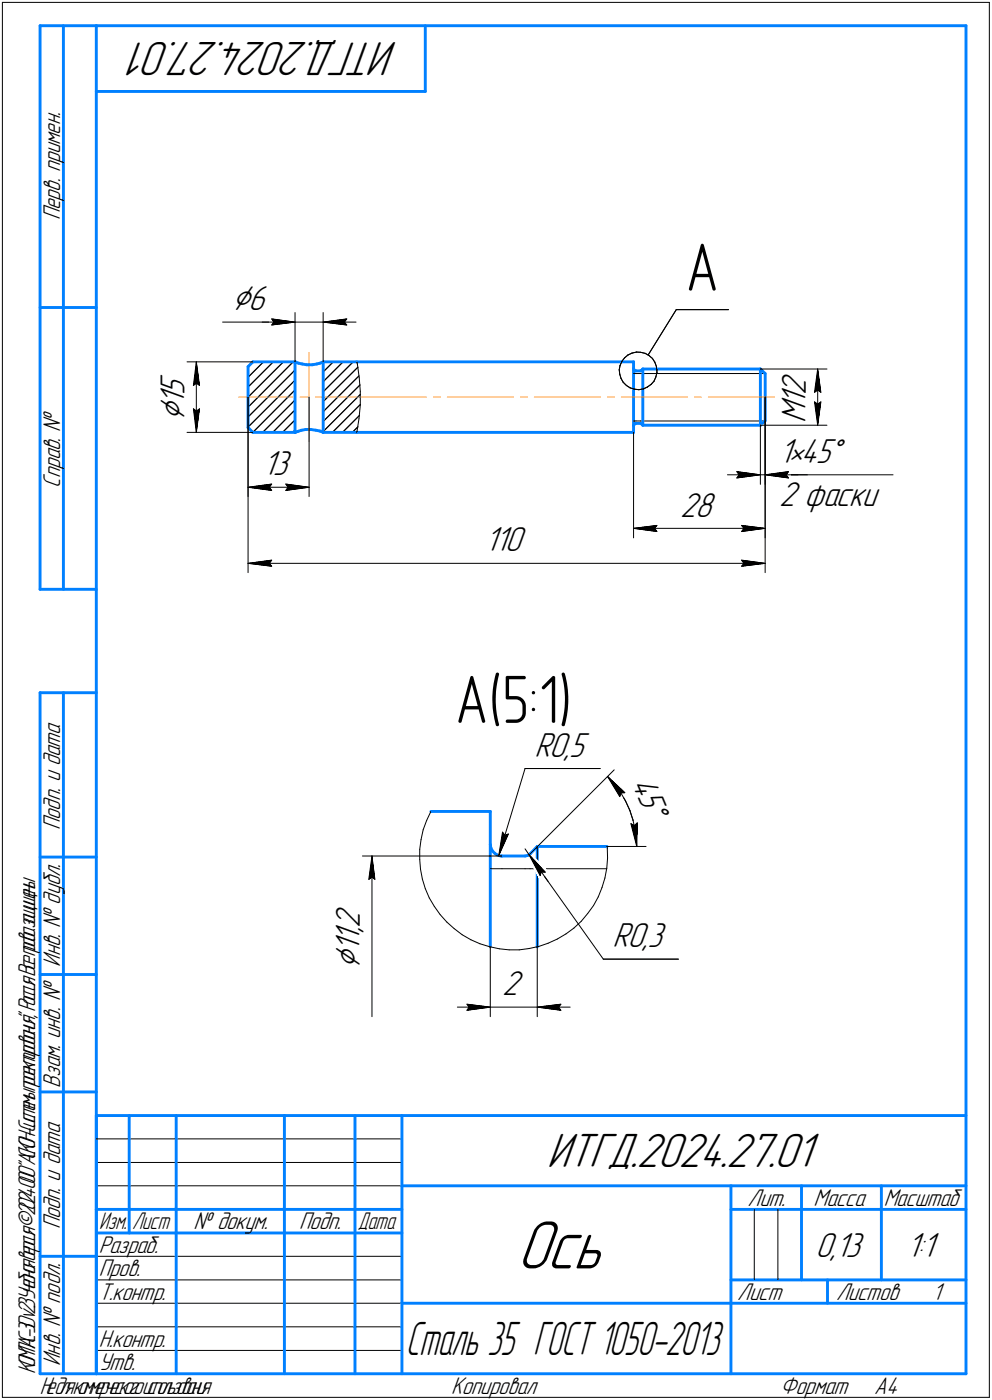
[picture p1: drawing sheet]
<svg xmlns="http://www.w3.org/2000/svg" width="211mm" height="298mm" viewBox="0 0 211 298" stroke-linecap="round" stroke-linejoin="round" font-family="sans-serif">
<defs><g id="words">
<text font-size="15.6" x="109.9" y="270.1">Ось</text>
<g font-size="14.6">
<text x="145.9" y="61.9">А</text>
<text x="96.8" y="153.9">А(5:1)</text>
</g>
<g font-size="10.9">
<text x="84.6" y="9" transform="rotate(-180 84.6 9)">ИТГД.2024.27.01</text>
<text x="116.4" y="248.5">ИТГД.2024.27.01</text>
</g>
<text font-size="10.6" x="86.4" y="288.5">Сталь 35 ГОСТ 1050-2013</text>
<g font-size="8.5">
<text x="49.3" y="66">⌀6</text>
<text x="39.2" y="89.6" transform="rotate(-90 39.2 89.6)">⌀</text>
<text x="76.6" y="206.2" transform="rotate(-90 76.6 206.2)">⌀</text>
</g>
<g font-size="7.8">
<text x="39.2" y="86.2" transform="rotate(-90 39.2 86.2)">1</text>
<text x="39.2" y="84.1" transform="rotate(-90 39.2 84.1)">5</text>
<text x="171.4" y="86.1" transform="rotate(-90 171.4 86.1)">1</text>
<text x="171.4" y="84" transform="rotate(-90 171.4 84)">2</text>
<text x="171.4" y="90.1" transform="rotate(-90 171.4 90.1)">M</text>
<text x="55.9" y="101.2">13</text>
<text x="165.8" y="98.5">1•45°</text>
<text x="165.8" y="107.7">2 фаски</text>
<text x="144.7" y="110">28</text>
<text x="103.2" y="117.4">110</text>
<text x="113.7" y="161.1">R0,5</text>
<text x="134.3" y="166.6" transform="rotate(67 134.3 166.6)">45°</text>
<text x="76.6" y="197.5" transform="rotate(-90 76.6 197.5)">2</text>
<text x="76.6" y="202.8" transform="rotate(-90 76.6 202.8)">1</text>
<text x="76.6" y="200.7" transform="rotate(-90 76.6 200.7)">1</text>
<text x="76.6" y="198.5" transform="rotate(-90 76.6 198.5)">,</text>
<text x="130.3" y="201.7">R0,3</text>
<text x="106.8" y="211.9">2</text>
<text x="173.5" y="267.5">0,13</text>
<text x="192.9" y="267.5">1:1</text>
</g>
<g font-size="5.5">
<text x="12.8" y="46.9" transform="rotate(-90 12.8 46.9)">Перв. примен.</text>
<text x="12.8" y="103.8" transform="rotate(-90 12.8 103.8)">Справ. №</text>
<text x="12.8" y="176.7" transform="rotate(-90 12.8 176.7)">Подп. и дата</text>
<text x="12.8" y="205.8" transform="rotate(-90 12.8 205.8)">Инв. № дубл.</text>
<text x="12.8" y="231.6" transform="rotate(-90 12.8 231.6)">Взам. инв. №</text>
<text x="159.1" y="256.8">Лит.</text>
<text x="173.1" y="256.8">Масса</text>
<text x="12.8" y="261.7" transform="rotate(-90 12.8 261.7)">Подп. и дата</text>
<text x="41.2" y="261.8">№ докум.</text>
<text x="63.6" y="261.8">Подп.</text>
<text x="21" y="266.8">Разраб.</text>
<text x="21" y="271.8">Пров.</text>
<text x="21" y="276.8">Т.контр.</text>
<text x="156.9" y="276.8">Лист</text>
<text x="177.9" y="276.8">Листов</text>
<text x="198.4" y="276.8">1</text>
<text x="21" y="286.8">Н.контр.</text>
<text x="12.8" y="290.8" transform="rotate(-90 12.8 290.8)">Инв. № подл.</text>
<text x="21" y="291.8">Утв.</text>
<text x="96" y="296.8">Копировал</text>
<text x="166" y="296.8">Формат</text>
<text x="186" y="296.8">A4</text>
</g>
<g font-size="5.4">
<text x="188" y="256.8">Масштаб</text>
<text x="21.1" y="261.8">Изм.</text>
<text x="28.1" y="261.8">Лист</text>
<text x="76.1" y="261.8">Дата</text>
<text x="7.5" y="292.5" transform="rotate(-90 7.5 292.5)">КОМПАС-3Dv23Учебнаяверсия©2024ООО&quot;АСКОН-Системыпроектирования&quot;,Россия.Всеправазащищены.</text>
<text x="8.5" y="296.7">Недлякоммерческогоиспользования</text>
</g>
</g></defs>
<g fill="none" stroke="#0080ff" stroke-width=".62">
<path d="M8.5 5.5v120zM8.5 5.5h12zM13.5 5.5v120zM20.5 5.5v287zM20.5 5.5h185zM20.5 19.5h70zM90.5 5.5v14zM205.5 5.5v287zM8.5 65.5h12zM52.8 78.1v12.9zM53.8 77l-1 1.1zM53.8 77h9z"/>
<path d="M62.8 77h.1M62.8 77v15.1zM62.8 77l.2 .2zM63 77.2l.5 .1zM63.5 77.3l.8 .2zM64.3 77.5l.9 .2zM65.2 77.7h1.2zM66.4 77.7l1-.2zM67.4 77.5l.7-.2zM68.1 77.3l.4-.1zM68.5 77.2l.2-.2zM68.7 77v15.1z"/>
<path d="M68.7 77h7.2zM75.9 77h58.9zM134.8 77v15.1zM134.8 78.5l.1 .3zM134.9 78.8l.3 .2zM135.2 79h.1zM135.3 79h1zM136.3 79l.2-.1zM136.8 78.6h25zM136.8 78.6l-.3 .3zM136.8 78.6v11.9zM161.8 78.6v11.9z"/>
<path d="M161.8 78.6l1 .9zM162.8 79.5v10.1zM52.8 91l1 1.1zM53.8 92.1h9zM62.8 92.1h.1M62.8 92.1l.2-.2zM63 91.9l.4-.1zM63.4 91.8l.7-.2zM64.1 91.6l1-.2zM65.1 91.4h1zM66.1 91.4l1.1 .2zM67.2 91.6l.9 .2z"/>
<path d="M68.1 91.8l.4 .1zM68.5 91.9l.2 .2zM68.7 92.1h7.2zM75.9 92.1h58.9zM134.9 90.4l-.1 .2zM134.9 90.4l.3-.3zM135.2 90.1h.1zM135.3 90.1h1zM136.3 90.1l.2 .2zM136.5 90.3l.3 .2zM136.8 90.5h25zM161.8 90.5l1-.9z"/>
<path d="M8.5 125.5h12zM8.5 147.5v145zM8.5 147.5h12zM13.5 147.5v145zM91.7 172.8h12.6zM104.3 172.8v28.8zM104.3 179.8l.1 .7zM8.5 182.5h12zM104.4 180.5l.4 .7zM104.8 181.2l.5 .5zM105.3 181.7l.6 .4zM105.9 182.1l.7 .2z"/>
<path d="M106.6 182.3h.2zM106.8 182.3h4.9zM111.7 182.3l.6-.2zM112.3 182.1l.5-.3zM114.3 180.2h14.8zM114.3 180.2l-1.5 1.6zM114.3 180.2v21.4zM8.5 207.5h12zM8.5 232.5h12zM20.5 237.5h185zM20.5 237.5v55zM27.5 237.5v25z"/>
<path d="M37.5 237.5v55zM60.5 237.5v55zM75.5 237.5v55zM85.5 237.5v55zM20.5 257.5h65zM85.5 252.5h120zM155.5 252.5v40zM155.5 257.5h15zM170.5 252.5v20zM170.5 257.5h35zM187.5 252.5v20zM8.5 267.5h12z"/>
<path d="M20.5 262.5h65zM85.5 277.5h70zM155.5 277.5h50zM155.5 272.5h50zM176.1 272.5v5zM8.5 292.5h12zM20.5 292.5h185z"/>
</g>
<g fill="none" stroke="#000" stroke-width=".21">
<path d="M.5 .5v297zM.5 .5h210zM210.5 .5v297zM39.8 77h14zM41.8 77l.6 5.1zM41.8 77l-.7 5.1zM41.8 77v15.1zM47.4 68.6h15.4zM52.8 78.2l1.1-1.2zM55.8 68.6h7zM57.8 67.9l5 .7zM57.8 67.9l.5 .7z"/>
<path d="M57.8 69.2l5-.6zM58.3 68.6l-.5 .6zM62.4 77l-9.6 9.7zM62.8 66.5v10.5zM62.8 68.6h5.9zM68.7 66.5v10.5zM68.7 68.6l5.1 .6zM68.7 68.6l5.1-.7zM68.7 68.6h7zM70.9 77l-2.2 2.2zM73.3 68.6l.5 .6zM73.8 67.9l-.5 .7z"/>
<path d="M75.1 77l-6.4 6.4zM75.9 77l.1 .5zM76 77.5l.4 2.9zM131.7 78.7l.2 1zM131.9 79.7l.2 .9zM131.9 77.8l-.2 .9zM132.3 76.9l-.4 .9zM132.9 76.2l.7-.6zM132.9 76.2l-.6 .7zM133.6 75.6l.9-.4zM134.5 75.2l.9-.2zM134.8 79.5h.5z"/>
<path d="M135.3 79.5h1zM135.4 75h.9zM136.3 79.5h.2zM136.3 75l1 .2zM136.5 79.5h.3zM136.8 79.5h25zM137.3 75.2l.8 .5zM138.1 75.7l.7 .6zM138.8 76.3l.5 .8zM139.3 77.1l.3 .9zM139.6 78l.2 1zM139.8 79.4l-.3 .9z"/>
<path d="M139.8 79v.4zM143.9 65.9l-6 9.7zM143.9 65.9h11.1zM161.8 79.5h.9zM161.8 78.6h14.1zM174 78.6l.6 4.9zM174 78.6l-.7 4.9zM174 78.6v11.9zM39.8 92.1h14zM41.1 82.1l.7-.5zM41.1 87l.7 5.1zM41.1 87l.7 .5z"/>
<path d="M41.8 81.6l.6 .5zM41.8 87.5l.6-.5zM42.4 87l-.6 5.1zM52.8 90.9l10-10zM52.8 88.8l10-10zM52.8 84.6l7.5-7.6zM52.8 82.4l5.3-5.4zM52.8 80.3l3.2-3.3zM52.8 84.6v37.3zM52.8 84.6v21.1zM60.1 92.1l2.7-2.7zM62.3 92.1l.5-.5z"/>
<path d="M62.8 87.3l-4.8 4.8zM62.8 85.2l-6.9 6.9zM62.8 83l-9 9.1zM65.8 84.6v21.1zM68.7 89.7l7.9-7.7zM68.7 87.7l7.7-7.7zM68.7 85.5l7.4-7.3zM68.7 81.3l4.3-4.3zM70.7 92.1l6-6zM72.9 92.1l3.6-3.7zM75 92.1l1.1-1.2zM76.4 89.2l-.5 2.9z"/>
<path d="M76.4 80.4l.3 2.9zM76.7 84l-8 7.9zM76.7 86.2l-.3 3zM76.7 83.3v2.9zM132.1 80.6l.5 .8zM132.6 81.4l.7 .7zM133.3 82.1l.8 .5zM134.1 82.6l.9 .3zM134.8 89.6h.5zM134.8 92.1v22.4zM135 82.9l.9 .1zM135.3 89.6h1z"/>
<path d="M135.9 83l1-.2zM136.3 89.6h.2zM136.5 89.6h.3zM136.8 89.6h25zM136.9 82.8l.8-.4zM137.7 82.4l.8-.6zM139.1 81.2l-.6 .6zM139.5 80.3l-.4 .9zM161.8 89.6h.9zM161.8 90.5v12.6zM161.8 90.5h14.1zM162.8 89.6v13.5z"/>
<path d="M162.8 84.6v29.9zM162.8 84.6v37.3zM173.3 83.5l.7-.5zM173.3 85.6l.7 4.9zM173.3 85.6l.7 .5zM174 83l.6 .5zM174 86.1l.6-.5zM174.6 85.6l-.6 4.9zM52.8 119.9l5-.6zM52.8 119.9l5 .7zM52.8 119.9h110zM52.8 103.7l5-.6z"/>
<path d="M52.8 103.7l5 .7zM52.8 103.7h13zM57.3 119.9l.5 .7zM57.3 103.7l.5 .7zM57.8 119.3l-.5 .6zM57.8 103.1l-.5 .6zM60.8 104.4l5-.7zM60.8 103.1l.5 .6zM60.8 103.1l5 .6zM61.3 103.7l-.5 .7zM134.8 112.5l5-.6zM134.8 112.5l5 .7z"/>
<path d="M134.8 112.5h28zM139.2 112.5l.6 .7zM139.8 111.9l-.6 .6zM154.8 101.1h7zM156.7 100.4l5.1 .7zM156.7 100.4l.6 .7zM156.7 101.8l5.1-.7zM157.3 101.1l-.6 .7zM157.8 113.2l5-.7zM157.8 111.9l.5 .6zM157.8 111.9l5 .6zM157.8 119.3l.5 .6z"/>
<path d="M157.8 119.3l5 .6zM158.3 112.5l-.5 .7zM158.3 119.9l-.5 .7zM161.8 101.1h1zM162.8 101.1h9zM162.8 101.1l5 .7zM162.8 101.1l5-.7zM162.8 101.1h7zM163.7 101.1h26.3zM167.2 101.1l.6 .7zM167.8 100.4l-.6 .7zM157.8 120.6l5-.7z"/>
<path d="M89.6 178.8l-.3 2zM90 176.7l-.4 2.1zM90.8 174.7l-.8 2zM91.7 172.8l-.9 1.9zM106.9 177.2l-.8 4.9zM106.9 177.2l.5 .7zM107.4 177.9l.7-.3zM108.1 177.6l-2 4.5zM111.7 163.6h16zM111.7 163.6l-5.6 18.5zM129.3 165.3l1.4 1.7zM129.3 165.3l3.6 3.5z"/>
<path d="M129.3 165.3l2.6 4.3zM130.7 167l1.3 1.7zM132 168.7l1.1 1.9zM132.1 168.8h.8zM132.1 168.8l-.2 .8zM133.1 170.6l.9 2zM134 172.6l.7 2zM134.2 175.4l1.3 4.8zM134.2 175.4l.8 .4zM134.7 174.6l.4 2.2zM135 175.8l.6-.6zM135.1 176.8l.3 2.1z"/>
<path d="M135.4 178.9l.1 1.3zM135.6 175.2l-.1 5zM77.1 182.3h29.7zM78.5 187.2l.6-.4zM79.1 182.3l.7 4.9zM79.1 186.8l.7 .4zM79.1 182.3l-.6 4.9zM79.1 182.3v34.2zM89.3 180.8v2.2zM89.3 183l.2 2.1zM89.5 185.1l.4 2.1zM89.9 187.2l.6 2z"/>
<path d="M90.5 189.2l.8 2zM91.3 191.2l1.1 1.8zM92.4 193l1.2 1.7zM93.6 194.7l1.5 1.6zM95.1 196.3l1.5 1.4zM96.6 197.7l1.7 1.3zM98.3 199l1.9 1.1zM104.3 185h2.5zM106.8 185h4.9zM111.7 185h1.1zM111.7 180.7l.9 1.3zM112.6 182l15.8 22.2z"/>
<path d="M112.6 182l2.3 4.4zM112.6 182l3.4 3.7zM112.6 182l4 5.7zM112.8 185h1.5zM112.8 181.8l17.9-17.9zM114.3 185h14.8zM114.3 180.2v36.3zM115.1 185.6l-.2 .8zM115.1 185.6l.9 .1zM118.6 199.9l1.8-1zM120.4 198.9l1.7-1.3zM122.1 197.6l1.6-1.5z"/>
<path d="M125 194.5l-1.3 1.6zM126.3 192.8l-1.3 1.7zM127.3 191l-1 1.8zM128.1 189l-.8 2zM128.7 186.9l-.6 2.1zM129.1 184.9l-.4 2zM129.1 180.2l.1 .4zM129.1 180.2h8.3zM129.2 180.6l.1 2.1zM129.3 182.7l-.2 2.2zM97.3 214.4h7zM99.3 213.8l5 .6z"/>
<path d="M99.3 213.8l.5 .6zM99.3 215.1l5-.7zM99.8 214.4l-.5 .7zM100.2 200.1l1.9 .8zM102.1 200.9l2 .7zM104.1 201.6l2.1 .4zM104.3 201.6v14.9zM104.3 214.4h10zM106.2 202l2.1 .2zM108.3 202.2h2.2zM110.5 202.2l2.1-.2zM112.6 202l2-.5z"/>
<path d="M114.3 214.4l5 .7zM114.3 214.4l5-.6zM114.3 214.4h7zM114.6 201.5l2-.7zM116.6 200.8l2-.9zM118.8 214.4l.5 .7zM119.3 213.8l-.5 .6zM128.4 204.2h15.9zM20.5 247.5h65zM20.5 252.5h65zM20.5 242.5h65zM160.5 257.5v15z"/>
<path d="M165.5 257.5v15zM20.5 267.5h65zM20.5 272.5h65zM20.5 277.5h65zM.5 297.5h210zM20.5 282.5h65zM20.5 287.5h65z"/>
</g>
<g fill="none" stroke="#ff8000" stroke-width=".21">
<path d="M65.8 75.1v18.9zM50.8 84.6h11.5zM63.8 84.6h1.8zM67.1 84.6h11.6zM76.7 84.6h14zM92.2 84.6h1.5zM95.2 84.6h14zM110.7 84.6h1.5zM113.7 84.6h14zM129.3 84.6h1.4zM132.2 84.6h14zM147.8 84.6h1.4z"/>
<path d="M150.7 84.6h14.1z"/>
</g>
<g fill="#fff" stroke="#fff" stroke-width=".21">
<path d="M145.9 50.7h7.1zM145.9 50.7h7.1zM145.9 50.8h7.1zM145.9 50.9h7.1zM145.9 50.9h7.1zM145.9 51h7.1zM145.9 51h7.1zM145.9 51.1h7.1zM145.9 51.1h7.1zM145.9 51.2h7.1zM145.9 51.3h7.1zM145.9 51.3h7.1zM145.9 51.4h7.1zM145.9 51.4h7.1zM145.9 51.5h7.1zM145.9 51.5h7.1zM145.9 51.6h7.1zM145.9 51.6h7.1zM145.9 51.7h7.1zM145.9 51.8h7.1zM145.9 51.8h7.1zM145.9 51.9h7.1zM145.9 51.9h7.1zM145.9 52h7.1zM145.9 52h7.1zM145.9 52.1h7.1zM145.9 52.2h7.1zM145.9 52.2h7.1zM145.9 52.3h7.1zM145.9 52.3h7.1zM145.9 52.4h7.1zM145.9 52.4h7.1zM145.9 52.5h7.1zM145.9 52.5h7.1zM145.9 52.6h7.1zM145.9 52.7h7.1zM145.9 52.7h7.1zM145.9 52.8h7.1zM145.9 52.8h7.1zM145.9 52.9h7.1zM145.9 52.9h7.1zM145.9 53h7.1zM145.9 53.1h7.1zM145.9 53.1h7.1zM145.9 53.2h7.1zM145.9 53.2h7.1zM145.9 53.3h7.1zM145.9 53.3h7.1zM145.9 53.4h7.1zM145.9 53.5h7.1zM145.9 53.5h7.1zM145.9 53.6h7.1zM145.9 53.6h7.1zM145.9 53.7h7.1zM145.9 53.7h7.1zM145.9 53.8h7.1zM145.9 53.8h7.1zM145.9 53.9h7.1zM145.9 54h7.1zM145.9 54h7.1zM145.9 54.1h7.1zM145.9 54.1h7.1zM145.9 54.2h7.1zM145.9 54.2h7.1zM145.9 54.3h7.1zM145.9 54.4h7.1zM145.9 54.4h7.1zM145.9 54.5h7.1zM145.9 54.5h7.1zM145.9 54.6h7.1zM145.9 54.6h7.1zM145.9 54.7h7.1zM145.9 54.8h7.1zM145.9 54.8h7.1zM145.9 54.9h7.1zM145.9 54.9h7.1zM145.9 55h7.1zM145.9 55h7.1zM145.9 55.1h7.1zM145.9 55.1h7.1zM145.9 55.2h7.1zM145.9 55.3h7.1zM145.9 55.3h7.1zM145.9 55.4h7.1zM145.9 55.4h7.1zM145.9 55.5h7.1zM145.9 55.5h7.1zM145.9 55.6h7.1zM145.9 55.7h7.1zM145.9 55.7h7.1zM145.9 55.8h7.1zM145.9 55.8h7.1zM145.9 55.9h7.1zM145.9 55.9h7.1zM145.9 56h7.1zM145.9 56h7.1zM145.9 56.1h7.1zM145.9 56.2h7.1zM145.9 56.2h7.1zM145.9 56.3h7.1zM145.9 56.3h7.1zM145.9 56.4h7.1zM145.9 56.4h7.1zM145.9 56.5h7.1zM145.9 56.6h7.1zM145.9 56.6h7.1zM145.9 56.7h7.1zM145.9 56.7h7.1zM145.9 56.8h7.1zM145.9 56.8h7.1zM145.9 56.9h7.1zM145.9 57h7.1zM145.9 57h7.1zM145.9 57.1h7.1zM145.9 57.1h7.1zM145.9 57.2h7.1zM145.9 57.2h7.1zM145.9 57.3h7.1zM145.9 57.3h7.1zM145.9 57.4h7.1zM145.9 57.5h7.1zM145.9 57.5h7.1zM145.9 57.6h7.1zM145.9 57.6h7.1zM145.9 57.7h7.1zM145.9 57.7h7.1zM145.9 57.8h7.1zM145.9 57.9h7.1zM145.9 57.9h7.1zM145.9 58h7.1zM145.9 58h7.1zM145.9 58.1h7.1zM145.9 58.1h7.1zM145.9 58.2h7.1zM145.9 58.3h7.1zM145.9 58.3h7.1zM145.9 58.4h7.1zM145.9 58.4h7.1zM145.9 58.5h7.1zM145.9 58.5h7.1zM145.9 58.6h7.1zM145.9 58.6h7.1zM145.9 58.7h7.1zM145.9 58.8h7.1zM145.9 58.8h7.1zM145.9 58.9h7.1zM145.9 58.9h7.1zM145.9 59h7.1zM145.9 59h7.1zM145.9 59.1h7.1zM145.9 59.2h7.1zM145.9 59.2h7.1zM145.9 59.3h7.1zM145.9 59.3h7.1zM145.9 59.4h7.1zM145.9 59.4h7.1zM145.9 59.5h7.1zM145.9 59.5h7.1zM145.9 59.6h7.1zM145.9 59.7h7.1zM145.9 59.7h7.1zM145.9 59.8h7.1zM145.9 59.8h7.1zM145.9 59.9h7.1zM145.9 59.9h7.1zM145.9 60h7.1zM145.9 60.1h7.1zM145.9 60.1h7.1zM145.9 60.2h7.1zM145.9 60.2h7.1zM145.9 60.3h7.1zM145.9 60.3h7.1zM145.9 60.4h7.1zM145.9 60.5h7.1zM145.9 60.5h7.1zM145.9 60.6h7.1zM145.9 60.6h7.1zM145.9 60.7h7.1zM145.9 60.7h7.1zM145.9 60.8h7.1zM145.9 60.8h7.1zM145.9 60.9h7.1zM145.9 61h7.1zM145.9 61h7.1zM145.9 61.1h7.1zM145.9 61.1h7.1zM145.9 61.2h7.1zM145.9 61.2h7.1zM145.9 61.3h7.1zM145.9 61.4h7.1zM145.9 61.4h7.1zM145.9 61.5h7.1zM145.9 61.5h7.1zM145.9 61.6h7.1zM145.9 61.6h7.1zM145.9 61.7h7.1zM145.9 61.8h7.1zM145.9 61.8h7.1zM145.9 61.9h7.1zM145.9 61.9h7.1zM145.9 62h7.1zM145.9 62h7.1zM145.9 62.1h7.1zM145.9 62.1h7.1zM145.9 62.2h7.1zM145.9 62.3h7.1zM145.9 62.3h7.1zM145.9 62.4h7.1zM145.9 62.4h7.1zM145.9 62.5h7.1zM145.9 62.5h7.1zM145.9 62.6h7.1zM145.9 62.7h7.1zM145.9 62.7h7.1zM145.9 62.8h7.1zM145.9 62.8h7.1zM145.9 62.9h7.1zM145.9 62.9h7.1zM145.9 63h7.1zM145.9 63h7.1zM145.9 63.1h7.1zM145.9 63.2h7.1zM145.9 63.2h7.1zM145.9 63.3h7.1zM145.9 63.3h7.1zM145.9 63.4h7.1zM145.9 63.4h7.1zM145.9 63.5h7.1zM145.9 63.6h7.1zM145.9 63.6h7.1zM145.9 63.7h7.1zM145.9 63.7h7.1zM145.9 63.8h7.1zM145.9 63.8h7.1zM145.9 63.9h7.1zM145.9 64h7.1zM145.9 64h7.1zM145.9 64.1h7.1zM145.9 64.1h7.1zM145.9 64.2h7.1zM145.9 64.2h7.1zM145.9 64.3h7.1zM145.9 64.3h7.1zM145.9 64.4h7.1zM145.9 64.5h7.1zM145.9 64.5h7.1zM145.9 64.6h7.1zM145.9 64.6h7.1zM145.9 64.7h7.1zM145.9 64.7h7.1zM145.9 64.8h7.1zM145.9 64.9h7.1zM145.9 64.9h7.1z"/>
<path d="M165.8 92.9h14.5zM165.8 92.9h14.5zM165.8 93h14.5zM165.8 93h14.5zM165.8 93.1h14.5zM165.8 93.1h14.5zM165.8 93.2h14.5zM165.8 93.2h14.5zM165.8 93.3h14.5zM165.8 93.4h14.5zM165.8 93.4h14.5zM165.8 93.5h14.5zM165.8 93.5h14.5zM165.8 93.6h14.5zM165.8 93.6h14.5zM165.8 93.7h14.5zM165.8 93.8h14.5zM165.8 93.8h14.5zM165.8 93.9h14.5zM165.8 93.9h14.5zM165.8 94h14.5zM165.8 94h14.5zM165.8 94.1h14.5zM165.8 94.1h14.5zM165.8 94.2h14.5zM165.8 94.3h14.5zM165.8 94.3h14.5zM165.8 94.4h14.5zM165.8 94.4h14.5zM165.8 94.5h14.5zM165.8 94.5h14.5zM165.8 94.6h14.5zM165.8 94.7h14.5zM165.8 94.7h14.5zM165.8 94.8h14.5zM165.8 94.8h14.5zM165.8 94.9h14.5zM165.8 94.9h14.5zM165.8 95h14.5zM165.8 95.1h14.5zM165.8 95.1h14.5zM165.8 95.2h14.5zM165.8 95.2h14.5zM165.8 95.3h14.5zM165.8 95.3h14.5zM165.8 95.4h14.5zM165.8 95.4h14.5zM165.8 95.5h14.5zM165.8 95.6h14.5zM165.8 95.6h14.5zM165.8 95.7h14.5zM165.8 95.7h14.5zM165.8 95.8h14.5zM165.8 95.8h14.5zM165.8 95.9h14.5zM165.8 96h14.5zM165.8 96h14.5zM165.8 96.1h14.5zM165.8 96.1h14.5zM165.8 96.2h14.5zM165.8 96.2h14.5zM165.8 96.3h14.5zM165.8 96.4h14.5zM165.8 96.4h14.5zM165.8 96.5h14.5zM165.8 96.5h14.5zM165.8 96.6h14.5zM165.8 96.6h14.5zM165.8 96.7h14.5zM165.8 96.7h14.5zM165.8 96.8h14.5zM165.8 96.9h14.5zM165.8 96.9h14.5zM165.8 97h14.5zM165.8 97h14.5zM165.8 97.1h14.5zM165.8 97.1h14.5zM165.8 97.2h14.5zM165.8 97.3h14.5zM165.8 97.3h14.5zM165.8 97.4h14.5zM165.8 97.4h14.5zM165.8 97.5h14.5zM165.8 97.5h14.5zM165.8 97.6h14.5zM165.8 97.6h14.5zM165.8 97.7h14.5zM165.8 97.8h14.5zM165.8 97.8h14.5zM165.8 97.9h14.5zM165.8 97.9h14.5zM165.8 98h14.5zM165.8 98h14.5zM165.8 98.1h14.5zM165.8 98.2h14.5zM165.8 98.2h14.5zM165.8 98.3h14.5zM165.8 98.3h14.5zM165.8 98.4h14.5zM165.8 98.4h14.5zM165.8 98.5h14.5zM165.8 98.6h14.5zM165.8 98.6h14.5zM165.8 98.7h14.5zM165.8 98.7h14.5zM165.8 98.8h14.5zM165.8 98.8h14.5zM165.8 98.9h14.5zM165.8 98.9h14.5zM165.8 99h14.5zM165.8 99.1h14.5zM165.8 99.1h14.5zM165.8 99.2h14.5zM165.8 99.2h14.5zM165.8 99.3h14.5zM165.8 99.3h14.5zM165.8 99.4h14.5zM165.8 99.5h14.5zM165.8 99.5h14.5zM165.8 99.6h14.5zM165.8 99.6h14.5zM165.8 99.7h14.5zM165.8 99.7h14.5zM165.8 99.8h14.5zM165.8 99.9h14.5zM165.8 99.9h14.5zM165.8 100h14.5zM165.8 100h14.5z"/>
<path d="M165.8 102.1h22.2zM165.8 102.2h22.2zM165.8 102.2h22.2zM165.8 102.3h22.2zM165.8 102.3h22.2zM165.8 102.4h22.2zM165.8 102.4h22.2zM165.8 102.5h22.2zM165.8 102.6h22.2zM165.8 102.6h22.2zM165.8 102.7h22.2zM165.8 102.7h22.2zM165.8 102.8h22.2zM165.8 102.8h22.2zM165.8 102.9h22.2zM165.8 103h22.2zM165.8 103h22.2zM165.8 103.1h22.2zM165.8 103.1h22.2zM165.8 103.2h22.2zM165.8 103.2h22.2zM165.8 103.3h22.2zM165.8 103.3h22.2zM165.8 103.4h22.2zM165.8 103.5h22.2zM165.8 103.5h22.2zM165.8 103.6h22.2zM165.8 103.6h22.2zM165.8 103.7h22.2zM165.8 103.7h22.2zM165.8 103.8h22.2zM165.8 103.9h22.2zM165.8 103.9h22.2zM165.8 104h22.2zM165.8 104h22.2zM165.8 104.1h22.2zM165.8 104.1h22.2zM165.8 104.2h22.2zM165.8 104.3h22.2zM165.8 104.3h22.2zM165.8 104.4h22.2zM165.8 104.4h22.2zM165.8 104.5h22.2zM165.8 104.5h22.2zM165.8 104.6h22.2zM165.8 104.6h22.2zM165.8 104.7h22.2zM165.8 104.8h22.2zM165.8 104.8h22.2zM165.8 104.9h22.2zM165.8 104.9h22.2zM165.8 105h22.2zM165.8 105h22.2zM165.8 105.1h22.2zM165.8 105.2h22.2zM165.8 105.2h22.2zM165.8 105.3h22.2zM165.8 105.3h22.2zM165.8 105.4h22.2zM165.8 105.4h22.2zM165.8 105.5h22.2zM165.8 105.6h22.2zM165.8 105.6h22.2zM165.8 105.7h22.2zM165.8 105.7h22.2zM165.8 105.8h22.2zM165.8 105.8h22.2zM165.8 105.9h22.2zM165.8 105.9h22.2zM165.8 106h22.2zM165.8 106.1h22.2zM165.8 106.1h22.2zM165.8 106.2h22.2zM165.8 106.2h22.2zM165.8 106.3h22.2zM165.8 106.3h22.2zM165.8 106.4h22.2zM165.8 106.5h22.2zM165.8 106.5h22.2zM165.8 106.6h22.2zM165.8 106.6h22.2zM165.8 106.7h22.2zM165.8 106.7h22.2zM165.8 106.8h22.2zM165.8 106.8h22.2zM165.8 106.9h22.2zM165.8 107h22.2zM165.8 107h22.2zM165.8 107.1h22.2zM165.8 107.1h22.2zM165.8 107.2h22.2zM165.8 107.2h22.2zM165.8 107.3h22.2zM165.8 107.4h22.2zM165.8 107.4h22.2zM165.8 107.5h22.2zM165.8 107.5h22.2zM165.8 107.6h22.2zM165.8 107.6h22.2zM165.8 107.7h22.2zM165.8 107.8h22.2zM165.8 107.8h22.2zM165.8 107.9h22.2zM165.8 107.9h22.2zM165.8 108h22.2zM165.8 108h22.2zM165.8 108.1h22.2zM165.8 108.1h22.2zM165.8 108.2h22.2zM165.8 108.3h22.2zM165.8 108.3h22.2zM165.8 108.4h22.2zM165.8 108.4h22.2zM165.8 108.5h22.2zM165.8 108.5h22.2zM165.8 108.6h22.2zM165.8 108.7h22.2zM165.8 108.7h22.2zM165.8 108.8h22.2zM165.8 108.8h22.2zM165.8 108.9h22.2zM165.8 108.9h22.2zM165.8 109h22.2zM165.8 109.1h22.2zM165.8 109.1h22.2zM165.8 109.2h22.2z"/>
<path d="M156.3 99.9h.4zM156.3 100h.8zM156.3 100h1.2zM156.3 100.1h1.6zM156.3 100.1h2.1zM156.3 100.2h2.5zM156.3 100.2h2.9zM156.3 100.3h3.3zM156.3 100.4h3.7zM156.3 100.4h3.8zM156.3 100.5h3.9zM156.3 100.5h4.1zM156.3 100.6h4.2zM156.3 100.6h4.4zM156.3 100.7h4.5zM156.3 100.8h4.7zM156.3 100.8h4.8zM156.3 100.9h5zM156.3 100.9h5.1zM156.3 101h5.2zM156.3 101h5.4zM156.3 101.1h5.5zM156.3 101.1h5.4zM156.3 101.2h5.2zM156.3 101.3h5.1zM156.3 101.3h5zM156.3 101.4h4.8zM156.3 101.4h4.7zM156.3 101.5h4.5zM156.3 101.5h4.4zM156.3 101.6h4.2zM156.3 101.7h4.1zM156.3 101.7h3.9zM156.3 101.8h3.8zM156.3 101.8h3.7zM156.3 101.9h3.3zM156.3 101.9h2.9zM156.3 102h2.5zM156.3 102.1h2.1zM156.3 102.1h1.6zM156.3 102.2h1.2zM156.3 102.2h.8zM156.3 102.3h.4z"/>
<path d="M167.9 99.9h.4zM167.5 100h.8zM167 100h1.3zM166.6 100.1h1.7zM166.2 100.1h2.1zM165.8 100.2h2.5zM165.4 100.2h2.9zM165 100.3h3.3zM164.5 100.4h3.8zM164.4 100.4h3.9zM164.3 100.5h4zM164.1 100.5h4.2zM164 100.6h4.3zM163.9 100.6h4.4zM163.7 100.7h4.6zM163.6 100.8h4.7zM163.5 100.8h4.8zM163.4 100.9h4.9zM163.2 100.9h5.1zM163.1 101h5.2zM163 101h5.3zM162.8 101.1h5.5zM163 101.1h5.3zM163.1 101.2h5.2zM163.2 101.3h5.1zM163.4 101.3h4.9zM163.5 101.4h4.8zM163.6 101.4h4.7zM163.7 101.5h4.6zM163.9 101.5h4.4zM164 101.6h4.3zM164.1 101.7h4.2zM164.3 101.7h4zM164.4 101.8h3.9zM164.5 101.8h3.8zM165 101.9h3.3zM165.4 101.9h2.9zM165.8 102h2.5zM166.2 102.1h2.1zM166.6 102.1h1.7zM167 102.2h1.3zM167.5 102.2h.8zM167.9 102.3h.4z"/>
<path d="M144.7 104.4h8.2zM144.7 104.4h8.2zM144.7 104.5h8.2zM144.7 104.5h8.2zM144.7 104.6h8.2zM144.7 104.6h8.2zM144.7 104.7h8.2zM144.7 104.8h8.2zM144.7 104.8h8.2zM144.7 104.9h8.2zM144.7 104.9h8.2zM144.7 105h8.2zM144.7 105h8.2zM144.7 105.1h8.2zM144.7 105.2h8.2zM144.7 105.2h8.2zM144.7 105.3h8.2zM144.7 105.3h8.2zM144.7 105.4h8.2zM144.7 105.4h8.2zM144.7 105.5h8.2zM144.7 105.6h8.2zM144.7 105.6h8.2zM144.7 105.7h8.2zM144.7 105.7h8.2zM144.7 105.8h8.2zM144.7 105.8h8.2zM144.7 105.9h8.2zM144.7 105.9h8.2zM144.7 106h8.2zM144.7 106.1h8.2zM144.7 106.1h8.2zM144.7 106.2h8.2zM144.7 106.2h8.2zM144.7 106.3h8.2zM144.7 106.3h8.2zM144.7 106.4h8.2zM144.7 106.5h8.2zM144.7 106.5h8.2zM144.7 106.6h8.2zM144.7 106.6h8.2zM144.7 106.7h8.2zM144.7 106.7h8.2zM144.7 106.8h8.2zM144.7 106.8h8.2zM144.7 106.9h8.2zM144.7 107h8.2zM144.7 107h8.2zM144.7 107.1h8.2zM144.7 107.1h8.2zM144.7 107.2h8.2zM144.7 107.2h8.2zM144.7 107.3h8.2zM144.7 107.4h8.2zM144.7 107.4h8.2zM144.7 107.5h8.2zM144.7 107.5h8.2zM144.7 107.6h8.2zM144.7 107.6h8.2zM144.7 107.7h8.2zM144.7 107.8h8.2zM144.7 107.8h8.2zM144.7 107.9h8.2zM144.7 107.9h8.2zM144.7 108h8.2zM144.7 108h8.2zM144.7 108.1h8.2zM144.7 108.1h8.2zM144.7 108.2h8.2zM144.7 108.3h8.2zM144.7 108.3h8.2zM144.7 108.4h8.2zM144.7 108.4h8.2zM144.7 108.5h8.2zM144.7 108.5h8.2zM144.7 108.6h8.2zM144.7 108.7h8.2zM144.7 108.7h8.2zM144.7 108.8h8.2zM144.7 108.8h8.2zM144.7 108.9h8.2zM144.7 108.9h8.2zM144.7 109h8.2zM144.7 109.1h8.2zM144.7 109.1h8.2zM144.7 109.2h8.2zM144.7 109.2h8.2zM144.7 109.3h8.2zM144.7 109.3h8.2zM144.7 109.4h8.2zM144.7 109.4h8.2zM144.7 109.5h8.2zM144.7 109.6h8.2zM144.7 109.6h8.2zM144.7 109.7h8.2zM144.7 109.7h8.2zM144.7 109.8h8.2zM144.7 109.8h8.2zM144.7 109.9h8.2zM144.7 110h8.2zM144.7 110h8.2zM144.7 110.1h8.2zM144.7 110.1h8.2zM144.7 110.2h8.2zM144.7 110.2h8.2zM144.7 110.3h8.2zM144.7 110.3h8.2zM144.7 110.4h8.2zM144.7 110.5h8.2zM144.7 110.5h8.2zM144.7 110.6h8.2zM144.7 110.6h8.2zM144.7 110.7h8.2zM144.7 110.7h8.2zM144.7 110.8h8.2zM144.7 110.9h8.2zM144.7 110.9h8.2zM144.7 111h8.2zM144.7 111h8.2zM144.7 111.1h8.2zM144.7 111.1h8.2zM144.7 111.2h8.2zM144.7 111.3h8.2zM144.7 111.3h8.2zM144.7 111.4h8.2zM144.7 111.4h8.2zM144.7 111.5h8.2z"/>
<path d="M139.8 111.4h.5zM139.4 111.4h.9zM138.9 111.5h1.4zM138.4 111.5h1.9zM138 111.6h2.3zM137.5 111.6h2.8zM137 111.7h3.3zM136.5 111.8h3.8zM136.4 111.8h3.9zM136.3 111.9h4zM136.1 111.9h4.2zM136 112h4.3zM135.9 112h4.4zM135.7 112.1h4.6zM135.6 112.2h4.7zM135.5 112.2h4.8zM135.4 112.3h4.9zM135.2 112.3h5.1zM135.1 112.4h5.2zM135 112.4h5.3zM134.8 112.5h5.5zM135 112.6h5.3zM135.1 112.6h5.2zM135.2 112.7h5.1zM135.4 112.7h4.9zM135.5 112.8h4.8zM135.6 112.8h4.7zM135.7 112.9h4.6zM135.9 112.9h4.4zM136 113h4.3zM136.1 113.1h4.2zM136.3 113.1h4zM136.4 113.2h3.9zM136.5 113.2h3.8zM137 113.3h3.3zM137.4 113.3h2.9zM137.8 113.4h2.5zM138.2 113.5h2.1zM138.6 113.5h1.7zM139 113.6h1.3zM139.5 113.6h.8zM139.9 113.7h.4z"/>
<path d="M157.3 111.4h.5zM157.3 111.4h.9zM157.3 111.5h1.4zM157.3 111.5h1.8zM157.3 111.6h2.3zM157.3 111.6h2.8zM157.3 111.7h3.2zM157.3 111.8h3.7zM157.3 111.8h3.8zM157.3 111.9h4zM157.3 111.9h4.1zM157.3 112h4.2zM157.3 112h4.4zM157.3 112.1h4.5zM157.3 112.2h4.7zM157.3 112.2h4.8zM157.3 112.3h5zM157.3 112.3h5.1zM157.3 112.4h5.3zM157.3 112.4h5.4zM157.3 112.5h5.5zM157.3 112.6h5.4zM157.3 112.6h5.3zM157.3 112.7h5.1zM157.3 112.7h5zM157.3 112.8h4.8zM157.3 112.8h4.7zM157.3 112.9h4.5zM157.3 112.9h4.4zM157.3 113h4.2zM157.3 113.1h4.1zM157.3 113.1h4zM157.3 113.2h3.8zM157.3 113.2h3.7zM157.3 113.3h3.3zM157.3 113.3h2.9zM157.3 113.4h2.4zM157.3 113.5h2zM157.3 113.5h1.6zM157.3 113.6h1.2zM157.3 113.6h.8zM157.3 113.7h.4z"/>
<path d="M165.8 79h7.1zM165.8 79.1h7.1zM165.8 79.1h7.1zM165.8 79.2h7.1zM165.8 79.2h7.1zM165.8 79.3h7.1zM165.8 79.4h7.1zM165.8 79.4h7.1zM165.8 79.5h7.1zM165.8 79.5h7.1zM165.8 79.6h7.1zM165.8 79.6h7.1zM165.8 79.7h7.1zM165.8 79.8h7.1zM165.8 79.8h7.1zM165.8 79.9h7.1zM165.8 79.9h7.1zM165.8 80h7.1zM165.8 80h7.1zM165.8 80.1h7.1zM165.8 80.2h7.1zM165.8 80.2h7.1zM165.8 80.3h7.1zM165.8 80.3h7.1zM165.8 80.4h7.1zM165.8 80.4h7.1zM165.8 80.5h7.1zM165.8 80.5h7.1zM165.8 80.6h7.1zM165.8 80.7h7.1zM165.8 80.7h7.1zM165.8 80.8h7.1zM165.8 80.8h7.1zM165.8 80.9h7.1zM165.8 80.9h7.1zM165.8 81h7.1zM165.8 81.1h7.1zM165.8 81.1h7.1zM165.8 81.2h7.1zM165.8 81.2h7.1zM165.8 81.3h7.1zM165.8 81.3h7.1zM165.8 81.4h7.1zM165.8 81.4h7.1zM165.8 81.5h7.1zM165.8 81.6h7.1zM165.8 81.6h7.1zM165.8 81.7h7.1zM165.8 81.7h7.1zM165.8 81.8h7.1zM165.8 81.8h7.1zM165.8 81.9h7.1zM165.8 82h7.1zM165.8 82h7.1zM165.8 82.1h7.1zM165.8 82.1h7.1zM165.8 82.2h7.1zM165.8 82.2h7.1zM165.8 82.3h7.1zM165.8 82.4h7.1zM165.8 82.4h7.1zM165.8 82.5h7.1zM165.8 82.5h7.1zM165.8 82.6h7.1zM165.8 82.6h7.1zM165.8 82.7h7.1zM165.8 82.7h7.1zM165.8 82.8h7.1zM165.8 82.9h7.1zM165.8 82.9h7.1zM165.8 83h7.1zM165.8 83h7.1zM165.8 83.1h7.1zM165.8 83.1h7.1zM165.8 83.2h7.1zM165.8 83.3h7.1zM165.8 83.3h7.1zM165.8 83.4h7.1zM165.8 83.4h7.1zM165.8 83.5h7.1zM165.8 83.5h7.1zM165.8 83.6h7.1zM165.8 83.7h7.1zM165.8 83.7h7.1zM165.8 83.8h7.1zM165.8 83.8h7.1zM165.8 83.9h7.1zM165.8 83.9h7.1zM165.8 84h7.1zM165.8 84h7.1zM165.8 84.1h7.1zM165.8 84.2h7.1zM165.8 84.2h7.1zM165.8 84.3h7.1zM165.8 84.3h7.1zM165.8 84.4h7.1zM165.8 84.4h7.1zM165.8 84.5h7.1zM165.8 84.6h7.1zM165.8 84.6h7.1zM165.8 84.7h7.1zM165.8 84.7h7.1zM165.8 84.8h7.1zM165.8 84.8h7.1zM165.8 84.9h7.1zM165.8 84.9h7.1zM165.8 85h7.1zM165.8 85.1h7.1zM165.8 85.1h7.1zM165.8 85.2h7.1zM165.8 85.2h7.1zM165.8 85.3h7.1zM165.8 85.3h7.1zM165.8 85.4h7.1zM165.8 85.5h7.1zM165.8 85.5h7.1zM165.8 85.6h7.1zM165.8 85.6h7.1zM165.8 85.7h7.1zM165.8 85.7h7.1zM165.8 85.8h7.1zM165.8 85.9h7.1zM165.8 85.9h7.1zM165.8 86h7.1zM165.8 86h7.1zM165.8 86.1h7.1zM165.8 86.1h7.1zM165.8 86.2h7.1zM165.8 86.2h7.1zM165.8 86.3h7.1zM165.8 86.4h7.1zM165.8 86.4h7.1zM165.8 86.5h7.1zM165.8 86.5h7.1zM165.8 86.6h7.1zM165.8 86.6h7.1zM165.8 86.7h7.1zM165.8 86.8h7.1zM165.8 86.8h7.1zM165.8 86.9h7.1zM165.8 86.9h7.1zM165.8 87h7.1zM165.8 87h7.1zM165.8 87.1h7.1zM165.8 87.2h7.1zM165.8 87.2h7.1zM165.8 87.3h7.1zM165.8 87.3h7.1zM165.8 87.4h7.1zM165.8 87.4h7.1zM165.8 87.5h7.1zM165.8 87.5h7.1zM165.8 87.6h7.1zM165.8 87.7h7.1zM165.8 87.7h7.1zM165.8 87.8h7.1zM165.8 87.8h7.1zM165.8 87.9h7.1zM165.8 87.9h7.1zM165.8 88h7.1zM165.8 88.1h7.1zM165.8 88.1h7.1zM165.8 88.2h7.1zM165.8 88.2h7.1zM165.8 88.3h7.1zM165.8 88.3h7.1zM165.8 88.4h7.1zM165.8 88.4h7.1zM165.8 88.5h7.1zM165.8 88.6h7.1zM165.8 88.6h7.1zM165.8 88.7h7.1zM165.8 88.7h7.1zM165.8 88.8h7.1zM165.8 88.8h7.1zM165.8 88.9h7.1zM165.8 89h7.1zM165.8 89h7.1zM165.8 89.1h7.1zM165.8 89.1h7.1zM165.8 89.2h7.1zM165.8 89.2h7.1zM165.8 89.3h7.1zM165.8 89.4h7.1zM165.8 89.4h7.1zM165.8 89.5h7.1zM165.8 89.5h7.1zM165.8 89.6h7.1zM165.8 89.6h7.1zM165.8 89.7h7.1zM165.8 89.7h7.1zM165.8 89.8h7.1zM165.8 89.9h7.1zM165.8 89.9h7.1zM165.8 90h7.1zM165.8 90h7.1z"/>
<path d="M173.9 78.7h.2zM173.9 78.8h.2zM173.8 78.9h.3zM173.8 78.9h.3zM173.8 79h.3zM173.8 79h.4zM173.8 79.1h.4zM173.7 79.1h.5zM173.7 79.2h.5zM173.7 79.2h.6zM173.7 79.3h.6zM173.7 79.4h.6zM173.6 79.4h.8zM173.6 79.5h.8zM173.6 79.5h.8zM173.6 79.6h.8zM173.6 79.6h.8zM173.5 79.7h1zM173.5 79.8h1zM173.5 79.8h1zM173.5 79.9h1zM173.4 79.9h1.2zM173.4 80h1.2zM173.4 80h1.2zM173.3 80.1h1.3zM173.3 80.2h1.3zM173.3 80.2h1.4zM173.3 80.3h1.4zM173.2 80.3h1.5zM173.2 80.4h1.6zM173.2 80.4h1.6zM173.2 80.5h1.6zM173.2 80.5h1.6zM173.2 80.6h1.6zM173.2 80.7h1.6zM173.2 80.7h1.6zM173.2 80.8h1.6zM173.2 80.8h1.6zM173.2 80.9h1.6zM173.2 80.9h1.6zM173.2 81h1.6zM173.2 81.1h1.6zM173.2 81.1h1.6zM173.1 81.2h1.8zM173.1 81.2h1.8zM173.1 81.3h1.8zM173.1 81.3h1.8zM173.1 81.4h1.8zM173.1 81.4h1.8zM173.1 81.5h1.8zM173.1 81.6h1.8zM173.1 81.6h1.8zM173.1 81.7h1.8zM173.1 81.7h1.8zM173.1 81.8h1.8zM173.1 81.8h1.8zM173.1 81.9h1.8zM173.1 82h1.8zM173 82h2zM173 82.1h2zM173 82.1h2zM173 82.2h2zM173 82.2h2zM173 82.3h2zM173 82.4h2zM172.9 82.4h2.1zM172.9 82.5h2.1zM172.9 82.5h2.1zM172.9 82.6h2.1zM172.9 82.6h2.1zM172.9 82.7h2.1zM172.9 82.7h2.1zM172.9 82.8h2.1zM172.9 82.9h2.2zM172.9 82.9h2.2zM172.9 83h2.2zM172.9 83h2.2zM172.9 83.1h2.2zM172.9 83.1h2.2zM172.9 83.2h2.2zM172.8 83.3h2.3zM172.8 83.3h2.3zM172.8 83.4h2.3zM172.8 83.4h2.3zM172.8 83.5h2.3zM172.8 83.5h2.3zM172.8 83.6h2.3zM172.8 83.7h2.4zM172.8 83.7h2.4zM172.8 83.8h2.4zM172.8 83.8h2.4zM172.8 83.9h2.4zM172.8 83.9h2.4zM172.8 84h2.4z"/>
<path d="M172.7 85.1h2.5zM172.8 85.1h2.4zM172.8 85.2h2.4zM172.8 85.2h2.4zM172.8 85.3h2.4zM172.8 85.3h2.4zM172.8 85.4h2.4zM172.8 85.5h2.4zM172.8 85.5h2.3zM172.8 85.6h2.3zM172.8 85.6h2.3zM172.8 85.7h2.3zM172.8 85.7h2.3zM172.8 85.8h2.3zM172.8 85.9h2.3zM172.9 85.9h2.2zM172.9 86h2.2zM172.9 86h2.2zM172.9 86.1h2.2zM172.9 86.1h2.2zM172.9 86.2h2.2zM172.9 86.2h2.2zM172.9 86.3h2.1zM172.9 86.4h2.1zM172.9 86.4h2.1zM172.9 86.5h2.1zM172.9 86.5h2.1zM172.9 86.6h2.1zM172.9 86.6h2.1zM172.9 86.7h2.1zM173 86.8h2zM173 86.8h2zM173 86.9h2zM173 86.9h2zM173 87h2zM173 87h2zM173 87.1h2zM173.1 87.2h1.8zM173.1 87.2h1.8zM173.1 87.3h1.8zM173.1 87.3h1.8zM173.1 87.4h1.8zM173.1 87.4h1.8zM173.1 87.5h1.8zM173.1 87.5h1.8zM173.1 87.6h1.8zM173.1 87.7h1.8zM173.1 87.7h1.8zM173.1 87.8h1.8zM173.1 87.8h1.8zM173.1 87.9h1.8zM173.1 87.9h1.8zM173.2 88h1.6zM173.2 88.1h1.6zM173.2 88.1h1.6zM173.2 88.2h1.6zM173.2 88.2h1.6zM173.2 88.3h1.6zM173.2 88.3h1.6zM173.2 88.4h1.6zM173.2 88.4h1.6zM173.2 88.5h1.6zM173.2 88.6h1.6zM173.2 88.6h1.6zM173.2 88.7h1.6zM173.2 88.7h1.6zM173.2 88.8h1.5zM173.3 88.8h1.4zM173.3 88.9h1.4zM173.3 89h1.3zM173.3 89h1.3zM173.4 89.1h1.2zM173.4 89.1h1.2zM173.4 89.2h1.2zM173.5 89.2h1zM173.5 89.3h1zM173.5 89.4h1zM173.5 89.4h1zM173.6 89.5h.8zM173.6 89.5h.8zM173.6 89.6h.8zM173.6 89.6h.8zM173.6 89.7h.8zM173.7 89.7h.6zM173.7 89.8h.6zM173.7 89.9h.6zM173.7 89.9h.5zM173.7 90h.5zM173.8 90h.4zM173.8 90.1h.4zM173.8 90.1h.3zM173.8 90.2h.3zM173.8 90.3h.3zM173.9 90.3h.2zM173.9 90.4h.2z"/>
<path d="M103.2 111.8h9.2zM103.2 111.8h9.2zM103.2 111.9h9.2zM103.2 111.9h9.2zM103.2 112h9.2zM103.2 112h9.2zM103.2 112.1h9.2zM103.2 112.2h9.2zM103.2 112.2h9.2zM103.2 112.3h9.2zM103.2 112.3h9.2zM103.2 112.4h9.2zM103.2 112.4h9.2zM103.2 112.5h9.2zM103.2 112.6h9.2zM103.2 112.6h9.2zM103.2 112.7h9.2zM103.2 112.7h9.2zM103.2 112.8h9.2zM103.2 112.8h9.2zM103.2 112.9h9.2zM103.2 112.9h9.2zM103.2 113h9.2zM103.2 113.1h9.2zM103.2 113.1h9.2zM103.2 113.2h9.2zM103.2 113.2h9.2zM103.2 113.3h9.2zM103.2 113.3h9.2zM103.2 113.4h9.2zM103.2 113.5h9.2zM103.2 113.5h9.2zM103.2 113.6h9.2zM103.2 113.6h9.2zM103.2 113.7h9.2zM103.2 113.7h9.2zM103.2 113.8h9.2zM103.2 113.8h9.2zM103.2 113.9h9.2zM103.2 114h9.2zM103.2 114h9.2zM103.2 114.1h9.2zM103.2 114.1h9.2zM103.2 114.2h9.2zM103.2 114.2h9.2zM103.2 114.3h9.2zM103.2 114.4h9.2zM103.2 114.4h9.2zM103.2 114.5h9.2zM103.2 114.5h9.2zM103.2 114.6h9.2zM103.2 114.6h9.2zM103.2 114.7h9.2zM103.2 114.8h9.2zM103.2 114.8h9.2zM103.2 114.9h9.2zM103.2 114.9h9.2zM103.2 115h9.2zM103.2 115h9.2zM103.2 115.1h9.2zM103.2 115.1h9.2zM103.2 115.2h9.2zM103.2 115.3h9.2zM103.2 115.3h9.2zM103.2 115.4h9.2zM103.2 115.4h9.2zM103.2 115.5h9.2zM103.2 115.5h9.2zM103.2 115.6h9.2zM103.2 115.7h9.2zM103.2 115.7h9.2zM103.2 115.8h9.2zM103.2 115.8h9.2zM103.2 115.9h9.2zM103.2 115.9h9.2zM103.2 116h9.2zM103.2 116h9.2zM103.2 116.1h9.2zM103.2 116.2h9.2zM103.2 116.2h9.2zM103.2 116.3h9.2zM103.2 116.3h9.2zM103.2 116.4h9.2zM103.2 116.4h9.2zM103.2 116.5h9.2zM103.2 116.6h9.2zM103.2 116.6h9.2zM103.2 116.7h9.2zM103.2 116.7h9.2zM103.2 116.8h9.2zM103.2 116.8h9.2zM103.2 116.9h9.2zM103.2 117h9.2zM103.2 117h9.2zM103.2 117.1h9.2zM103.2 117.1h9.2zM103.2 117.2h9.2zM103.2 117.2h9.2zM103.2 117.3h9.2zM103.2 117.3h9.2zM103.2 117.4h9.2zM103.2 117.5h9.2zM103.2 117.5h9.2zM103.2 117.6h9.2zM103.2 117.6h9.2zM103.2 117.7h9.2zM103.2 117.7h9.2zM103.2 117.8h9.2zM103.2 117.9h9.2zM103.2 117.9h9.2zM103.2 118h9.2zM103.2 118h9.2zM103.2 118.1h9.2zM103.2 118.1h9.2zM103.2 118.2h9.2zM103.2 118.3h9.2zM103.2 118.3h9.2zM103.2 118.4h9.2zM103.2 118.4h9.2zM103.2 118.5h9.2zM103.2 118.5h9.2zM103.2 118.6h9.2zM103.2 118.6h9.2zM103.2 118.7h9.2zM103.2 118.8h9.2zM103.2 118.8h9.2zM103.2 118.9h9.2z"/>
<path d="M57.8 118.8h.5zM57.3 118.8h1zM56.9 118.9h1.4zM56.4 118.9h1.9zM56 119h2.3zM55.5 119h2.8zM55.1 119.1h3.2zM54.6 119.2h3.7zM54.5 119.2h3.8zM54.4 119.3h3.9zM54.2 119.3h4.1zM54.1 119.4h4.2zM54 119.4h4.3zM53.8 119.5h4.5zM53.7 119.5h4.6zM53.6 119.6h4.7zM53.5 119.7h4.8zM53.3 119.7h5zM53.2 119.8h5.1zM53.1 119.8h5.2zM52.9 119.9h5.4zM52.8 119.9h5.5zM52.9 120h5.4zM53.1 120.1h5.2zM53.2 120.1h5.1zM53.3 120.2h5zM53.5 120.2h4.8zM53.6 120.3h4.7zM53.8 120.3h4.5zM53.9 120.4h4.4zM54.1 120.5h4.2zM54.2 120.5h4.1zM54.4 120.6h3.9zM54.5 120.6h3.8zM54.6 120.7h3.7zM55.1 120.7h3.2zM55.5 120.8h2.8zM56 120.8h2.3zM56.4 120.9h1.9zM56.9 121h1.4zM57.3 121h1zM57.8 121.1h.5z"/>
<path d="M157.3 118.8h.5zM157.3 118.8h.9zM157.3 118.9h1.4zM157.3 118.9h1.8zM157.3 119h2.3zM157.3 119h2.8zM157.3 119.1h3.2zM157.3 119.2h3.7zM157.3 119.2h3.8zM157.3 119.3h4zM157.3 119.3h4.1zM157.3 119.4h4.2zM157.3 119.4h4.4zM157.3 119.5h4.5zM157.3 119.5h4.6zM157.3 119.6h4.8zM157.3 119.7h4.9zM157.3 119.7h5zM157.3 119.8h5.1zM157.3 119.8h5.3zM157.3 119.9h5.4zM157.3 119.9h5.5zM157.3 120h5.4zM157.3 120.1h5.3zM157.3 120.1h5.1zM157.3 120.2h5zM157.3 120.2h4.8zM157.3 120.3h4.7zM157.3 120.3h4.5zM157.3 120.4h4.4zM157.3 120.5h4.2zM157.3 120.5h4.1zM157.3 120.6h4zM157.3 120.6h3.8zM157.3 120.7h3.7zM157.3 120.7h3.2zM157.3 120.8h2.8zM157.3 120.8h2.3zM157.3 120.9h1.8zM157.3 121h1.4zM157.3 121h.9zM157.3 121.1h.5z"/>
<path d="M49.3 60.3h8.5zM49.3 60.3h8.5zM49.3 60.4h8.5zM49.3 60.5h8.5zM49.3 60.5h8.5zM49.3 60.6h8.5zM49.3 60.6h8.5zM49.3 60.7h8.5zM49.3 60.7h8.5zM49.3 60.8h8.5zM49.3 60.8h8.5zM49.3 60.9h8.5zM49.3 61h8.5zM49.3 61h8.5zM49.3 61.1h8.5zM49.3 61.1h8.5zM49.3 61.2h8.5zM49.3 61.2h8.5zM49.3 61.3h8.5zM49.3 61.4h8.5zM49.3 61.4h8.5zM49.3 61.5h8.5zM49.3 61.5h8.5zM49.3 61.6h8.5zM49.3 61.6h8.5zM49.3 61.7h8.5zM49.3 61.8h8.5zM49.3 61.8h8.5zM49.3 61.9h8.5zM49.3 61.9h8.5zM49.3 62h8.5zM49.3 62h8.5zM49.3 62.1h8.5zM49.3 62.1h8.5zM49.3 62.2h8.5zM49.3 62.3h8.5zM49.3 62.3h8.5zM49.3 62.4h8.5zM49.3 62.4h8.5zM49.3 62.5h8.5zM49.3 62.5h8.5zM49.3 62.6h8.5zM49.3 62.7h8.5zM49.3 62.7h8.5zM49.3 62.8h8.5zM49.3 62.8h8.5zM49.3 62.9h8.5zM49.3 62.9h8.5zM49.3 63h8.5zM49.3 63h8.5zM49.3 63.1h8.5zM49.3 63.2h8.5zM49.3 63.2h8.5zM49.3 63.3h8.5zM49.3 63.3h8.5zM49.3 63.4h8.5zM49.3 63.4h8.5zM49.3 63.5h8.5zM49.3 63.6h8.5zM49.3 63.6h8.5zM49.3 63.7h8.5zM49.3 63.7h8.5zM49.3 63.8h8.5zM49.3 63.8h8.5zM49.3 63.9h8.5zM49.3 64h8.5zM49.3 64h8.5zM49.3 64.1h8.5zM49.3 64.1h8.5zM49.3 64.2h8.5zM49.3 64.2h8.5zM49.3 64.3h8.5zM49.3 64.3h8.5zM49.3 64.4h8.5zM49.3 64.5h8.5zM49.3 64.5h8.5zM49.3 64.6h8.5zM49.3 64.6h8.5zM49.3 64.7h8.5zM49.3 64.7h8.5zM49.3 64.8h8.5zM49.3 64.9h8.5zM49.3 64.9h8.5zM49.3 65h8.5zM49.3 65h8.5zM49.3 65.1h8.5zM49.3 65.1h8.5zM49.3 65.2h8.5zM49.3 65.2h8.5zM49.3 65.3h8.5zM49.3 65.4h8.5zM49.3 65.4h8.5zM49.3 65.5h8.5zM49.3 65.5h8.5zM49.3 65.6h8.5zM49.3 65.6h8.5zM49.3 65.7h8.5zM49.3 65.8h8.5zM49.3 65.8h8.5zM49.3 65.9h8.5zM49.3 65.9h8.5zM49.3 66h8.5zM49.3 66h8.5zM49.3 66.1h8.5zM49.3 66.2h8.5zM49.3 66.2h8.5zM49.3 66.3h8.5zM49.3 66.3h8.5zM49.3 66.4h8.5zM49.3 66.4h8.5zM49.3 66.5h8.5zM49.3 66.5h8.5zM49.3 66.6h8.5zM49.3 66.7h8.5zM49.3 66.7h8.5zM49.3 66.8h8.5zM49.3 66.8h8.5zM49.3 66.9h8.5zM49.3 66.9h8.5zM49.3 67h8.5zM49.3 67.1h8.5zM49.3 67.1h8.5zM49.3 67.2h8.5zM49.3 67.2h8.5zM49.3 67.3h8.5zM49.3 67.3h8.5zM49.3 67.4h8.5zM49.3 67.5h8.5zM49.3 67.5h8.5z"/>
<path d="M57.3 67.4h.5zM57.3 67.5h1zM57.3 67.5h1.4zM57.3 67.6h1.9zM57.3 67.6h2.3zM57.3 67.7h2.8zM57.3 67.7h3.2zM57.3 67.8h3.7zM57.3 67.8h3.8zM57.3 67.9h3.9zM57.3 68h4.1zM57.3 68h4.2zM57.3 68.1h4.3zM57.3 68.1h4.5zM57.3 68.2h4.6zM57.3 68.2h4.7zM57.3 68.3h4.8zM57.3 68.4h5zM57.3 68.4h5.1zM57.3 68.5h5.2zM57.3 68.5h5.4zM57.3 68.6h5.5zM57.3 68.6h5.4zM57.3 68.7h5.2zM57.3 68.7h5.1zM57.3 68.8h5zM57.3 68.9h4.8zM57.3 68.9h4.7zM57.3 69h4.5zM57.3 69h4.4zM57.3 69.1h4.2zM57.3 69.1h4.1zM57.3 69.2h3.9zM57.3 69.3h3.8zM57.3 69.3h3.7zM57.3 69.4h3.2zM57.3 69.4h2.8zM57.3 69.5h2.3zM57.3 69.5h1.9zM57.3 69.6h1.4zM57.3 69.7h1zM57.3 69.7h.5z"/>
<path d="M73.8 67.4h.5zM73.4 67.5h.9zM72.9 67.5h1.4zM72.4 67.6h1.9zM72 67.6h2.3zM71.5 67.7h2.8zM71.1 67.7h3.2zM70.6 67.8h3.7zM70.4 67.8h3.9zM70.3 67.9h4zM70.2 68h4.1zM70 68h4.3zM69.9 68.1h4.4zM69.8 68.1h4.5zM69.7 68.2h4.6zM69.5 68.2h4.8zM69.4 68.3h4.9zM69.3 68.4h5zM69.1 68.4h5.2zM69 68.5h5.3zM68.9 68.5h5.4zM68.7 68.6h5.6zM68.9 68.6h5.4zM69 68.7h5.3zM69.2 68.7h5.1zM69.3 68.8h5zM69.5 68.9h4.8zM69.6 68.9h4.7zM69.8 69h4.5zM69.9 69h4.4zM70 69.1h4.3zM70.2 69.1h4.1zM70.3 69.2h4zM70.4 69.3h3.9zM70.6 69.3h3.7zM71.1 69.4h3.2zM71.5 69.4h2.8zM72 69.5h2.3zM72.4 69.5h1.9zM72.9 69.6h1.4zM73.4 69.7h.9zM73.8 69.7h.5z"/>
<path d="M55.9 95.6h6.8zM55.9 95.7h6.8zM55.9 95.7h6.8zM55.9 95.8h6.8zM55.9 95.8h6.8zM55.9 95.9h6.8zM55.9 96h6.8zM55.9 96h6.8zM55.9 96.1h6.8zM55.9 96.1h6.8zM55.9 96.2h6.8zM55.9 96.2h6.8zM55.9 96.3h6.8zM55.9 96.4h6.8zM55.9 96.4h6.8zM55.9 96.5h6.8zM55.9 96.5h6.8zM55.9 96.6h6.8zM55.9 96.6h6.8zM55.9 96.7h6.8zM55.9 96.7h6.8zM55.9 96.8h6.8zM55.9 96.9h6.8zM55.9 96.9h6.8zM55.9 97h6.8zM55.9 97h6.8zM55.9 97.1h6.8zM55.9 97.1h6.8zM55.9 97.2h6.8zM55.9 97.3h6.8zM55.9 97.3h6.8zM55.9 97.4h6.8zM55.9 97.4h6.8zM55.9 97.5h6.8zM55.9 97.5h6.8zM55.9 97.6h6.8zM55.9 97.6h6.8zM55.9 97.7h6.8zM55.9 97.8h6.8zM55.9 97.8h6.8zM55.9 97.9h6.8zM55.9 97.9h6.8zM55.9 98h6.8zM55.9 98h6.8zM55.9 98.1h6.8zM55.9 98.2h6.8zM55.9 98.2h6.8zM55.9 98.3h6.8zM55.9 98.3h6.8zM55.9 98.4h6.8zM55.9 98.4h6.8zM55.9 98.5h6.8zM55.9 98.6h6.8zM55.9 98.6h6.8zM55.9 98.7h6.8zM55.9 98.7h6.8zM55.9 98.8h6.8zM55.9 98.8h6.8zM55.9 98.9h6.8zM55.9 98.9h6.8zM55.9 99h6.8zM55.9 99.1h6.8zM55.9 99.1h6.8zM55.9 99.2h6.8zM55.9 99.2h6.8zM55.9 99.3h6.8zM55.9 99.3h6.8zM55.9 99.4h6.8zM55.9 99.5h6.8zM55.9 99.5h6.8zM55.9 99.6h6.8zM55.9 99.6h6.8zM55.9 99.7h6.8zM55.9 99.7h6.8zM55.9 99.8h6.8zM55.9 99.9h6.8zM55.9 99.9h6.8zM55.9 100h6.8zM55.9 100h6.8zM55.9 100.1h6.8zM55.9 100.1h6.8zM55.9 100.2h6.8zM55.9 100.2h6.8zM55.9 100.3h6.8zM55.9 100.4h6.8zM55.9 100.4h6.8zM55.9 100.5h6.8zM55.9 100.5h6.8zM55.9 100.6h6.8zM55.9 100.6h6.8zM55.9 100.7h6.8zM55.9 100.8h6.8zM55.9 100.8h6.8zM55.9 100.9h6.8zM55.9 100.9h6.8zM55.9 101h6.8zM55.9 101h6.8zM55.9 101.1h6.8zM55.9 101.1h6.8zM55.9 101.2h6.8zM55.9 101.3h6.8zM55.9 101.3h6.8zM55.9 101.4h6.8zM55.9 101.4h6.8zM55.9 101.5h6.8zM55.9 101.5h6.8zM55.9 101.6h6.8zM55.9 101.7h6.8zM55.9 101.7h6.8zM55.9 101.8h6.8zM55.9 101.8h6.8zM55.9 101.9h6.8zM55.9 101.9h6.8zM55.9 102h6.8zM55.9 102.1h6.8zM55.9 102.1h6.8zM55.9 102.2h6.8zM55.9 102.2h6.8zM55.9 102.3h6.8zM55.9 102.3h6.8zM55.9 102.4h6.8zM55.9 102.4h6.8zM55.9 102.5h6.8zM55.9 102.6h6.8zM55.9 102.6h6.8zM55.9 102.7h6.8z"/>
<path d="M57.9 102.6h.4zM57.5 102.6h.8zM57.1 102.7h1.2zM56.7 102.7h1.6zM56.2 102.8h2.1zM55.8 102.8h2.5zM55.4 102.9h2.9zM55 103h3.3zM54.6 103h3.7zM54.5 103.1h3.8zM54.4 103.1h3.9zM54.2 103.2h4.1zM54.1 103.2h4.2zM53.9 103.3h4.4zM53.8 103.3h4.5zM53.6 103.4h4.7zM53.5 103.5h4.8zM53.3 103.5h5zM53.2 103.6h5.1zM53.1 103.6h5.2zM52.9 103.7h5.4zM52.8 103.7h5.5zM52.9 103.8h5.4zM53.1 103.9h5.2zM53.2 103.9h5.1zM53.3 104h5zM53.5 104h4.8zM53.6 104.1h4.7zM53.8 104.1h4.5zM53.9 104.2h4.4zM54.1 104.3h4.2zM54.2 104.3h4.1zM54.4 104.4h3.9zM54.5 104.4h3.8zM54.6 104.5h3.7zM55 104.5h3.3zM55.4 104.6h2.9zM55.8 104.6h2.5zM56.2 104.7h2.1zM56.7 104.8h1.6zM57.1 104.8h1.2zM57.5 104.9h.8zM57.9 104.9h.4z"/>
<path d="M60.3 102.6h.4zM60.3 102.6h.8zM60.3 102.7h1.2zM60.3 102.7h1.7zM60.3 102.8h2.1zM60.3 102.8h2.5zM60.3 102.9h2.9zM60.3 103h3.3zM60.3 103h3.7zM60.3 103.1h3.9zM60.3 103.1h4zM60.3 103.2h4.2zM60.3 103.2h4.3zM60.3 103.3h4.4zM60.3 103.3h4.6zM60.3 103.4h4.7zM60.3 103.5h4.8zM60.3 103.5h4.9zM60.3 103.6h5.1zM60.3 103.6h5.2zM60.3 103.7h5.3zM60.3 103.7h5.5zM60.3 103.8h5.3zM60.3 103.9h5.2zM60.3 103.9h5.1zM60.3 104h4.9zM60.3 104h4.8zM60.3 104.1h4.7zM60.3 104.1h4.6zM60.3 104.2h4.4zM60.3 104.3h4.3zM60.3 104.3h4.2zM60.3 104.4h4zM60.3 104.4h3.9zM60.3 104.5h3.7zM60.3 104.5h3.3zM60.3 104.6h2.9zM60.3 104.6h2.5zM60.3 104.7h2.1zM60.3 104.8h1.7zM60.3 104.8h1.2zM60.3 104.9h.8zM60.3 104.9h.4z"/>
<path d="M33.5 79.5h7.3zM33.5 79.5h7.3zM33.5 79.6h7.3zM33.5 79.6h7.3zM33.5 79.7h7.3zM33.5 79.8h7.3zM33.5 79.8h7.3zM33.5 79.9h7.3zM33.5 79.9h7.3zM33.5 80h7.3zM33.5 80h7.3zM33.5 80.1h7.3zM33.5 80.2h7.3zM33.5 80.2h7.3zM33.5 80.3h7.3zM33.5 80.3h7.3zM33.5 80.4h7.3zM33.5 80.4h7.3zM33.5 80.5h7.3zM33.5 80.5h7.3zM33.5 80.6h7.3zM33.5 80.7h7.3zM33.5 80.7h7.3zM33.5 80.8h7.3zM33.5 80.8h7.3zM33.5 80.9h7.3zM33.5 80.9h7.3zM33.5 81h7.3zM33.5 81.1h7.3zM33.5 81.1h7.3zM33.5 81.2h7.3zM33.5 81.2h7.3zM33.5 81.3h7.3zM33.5 81.3h7.3zM33.5 81.4h7.3zM33.5 81.4h7.3zM33.5 81.5h7.3zM33.5 81.6h7.3zM33.5 81.6h7.3zM33.5 81.7h7.3zM33.5 81.7h7.3zM33.5 81.8h7.3zM33.5 81.8h7.3zM33.5 81.9h7.3zM33.5 82h7.3zM33.5 82h7.3zM33.5 82.1h7.3zM33.5 82.1h7.3zM33.5 82.2h7.3zM33.5 82.2h7.3zM33.5 82.3h7.3zM33.5 82.4h7.3zM33.5 82.4h7.3zM33.5 82.5h7.3zM33.5 82.5h7.3zM33.5 82.6h7.3zM33.5 82.6h7.3zM33.5 82.7h7.3zM33.5 82.7h7.3zM33.5 82.8h7.3zM33.5 82.9h7.3zM33.5 82.9h7.3zM33.5 83h7.3zM33.5 83h7.3zM33.5 83.1h7.3zM33.5 83.1h7.3zM33.5 83.2h7.3zM33.5 83.3h7.3zM33.5 83.3h7.3zM33.5 83.4h7.3zM33.5 83.4h7.3zM33.5 83.5h7.3zM33.5 83.5h7.3zM33.5 83.6h7.3zM33.5 83.7h7.3zM33.5 83.7h7.3zM33.5 83.8h7.3zM33.5 83.8h7.3zM33.5 83.9h7.3zM33.5 83.9h7.3zM33.5 84h7.3zM33.5 84h7.3zM33.5 84.1h7.3zM33.5 84.2h7.3zM33.5 84.2h7.3zM33.5 84.3h7.3zM33.5 84.3h7.3zM33.5 84.4h7.3zM33.5 84.4h7.3zM33.5 84.5h7.3zM33.5 84.6h7.3zM33.5 84.6h7.3zM33.5 84.7h7.3zM33.5 84.7h7.3zM33.5 84.8h7.3zM33.5 84.8h7.3zM33.5 84.9h7.3zM33.5 84.9h7.3zM33.5 85h7.3zM33.5 85.1h7.3zM33.5 85.1h7.3zM33.5 85.2h7.3zM33.5 85.2h7.3zM33.5 85.3h7.3zM33.5 85.3h7.3zM33.5 85.4h7.3zM33.5 85.5h7.3zM33.5 85.5h7.3zM33.5 85.6h7.3zM33.5 85.6h7.3zM33.5 85.7h7.3zM33.5 85.7h7.3zM33.5 85.8h7.3zM33.5 85.9h7.3zM33.5 85.9h7.3zM33.5 86h7.3zM33.5 86h7.3zM33.5 86.1h7.3zM33.5 86.1h7.3zM33.5 86.2h7.3zM33.5 86.2h7.3zM33.5 86.3h7.3zM33.5 86.4h7.3zM33.5 86.4h7.3zM33.5 86.5h7.3zM33.5 86.5h7.3zM33.5 86.6h7.3zM33.5 86.6h7.3zM33.5 86.7h7.3zM33.5 86.8h7.3zM33.5 86.8h7.3zM33.5 86.9h7.3zM33.5 86.9h7.3zM33.5 87h7.3zM33.5 87h7.3zM33.5 87.1h7.3zM33.5 87.2h7.3zM33.5 87.2h7.3zM33.5 87.3h7.3zM33.5 87.3h7.3zM33.5 87.4h7.3zM33.5 87.4h7.3zM33.5 87.5h7.3zM33.5 87.5h7.3zM33.5 87.6h7.3zM33.5 87.7h7.3zM33.5 87.7h7.3zM33.5 87.8h7.3zM33.5 87.8h7.3zM33.5 87.9h7.3zM33.5 87.9h7.3zM33.5 88h7.3zM33.5 88.1h7.3zM33.5 88.1h7.3zM33.5 88.2h7.3zM33.5 88.2h7.3zM33.5 88.3h7.3zM33.5 88.3h7.3zM33.5 88.4h7.3zM33.5 88.4h7.3zM33.5 88.5h7.3zM33.5 88.6h7.3zM33.5 88.6h7.3zM33.5 88.7h7.3zM33.5 88.7h7.3zM33.5 88.8h7.3zM33.5 88.8h7.3zM33.5 88.9h7.3zM33.5 89h7.3zM33.5 89h7.3zM33.5 89.1h7.3zM33.5 89.1h7.3zM33.5 89.2h7.3zM33.5 89.2h7.3zM33.5 89.3h7.3zM33.5 89.4h7.3zM33.5 89.4h7.3zM33.5 89.5h7.3zM33.5 89.5h7.3zM33.5 89.6h7.3z"/>
<path d="M41.7 77.2h.2zM41.7 77.3h.2zM41.7 77.3h.2zM41.7 77.4h.2zM41.7 77.4h.2zM41.6 77.5h.4zM41.6 77.6h.4zM41.5 77.6h.6zM41.5 77.7h.6zM41.5 77.7h.6zM41.5 77.8h.6zM41.5 77.8h.6zM41.4 77.9h.8zM41.4 77.9h.8zM41.4 78h.8zM41.4 78.1h.8zM41.4 78.1h.8zM41.3 78.2h1zM41.3 78.2h1zM41.3 78.3h1zM41.3 78.3h1zM41.3 78.4h1zM41.2 78.5h1.2zM41.2 78.5h1.2zM41.2 78.6h1.2zM41.1 78.6h1.3zM41.1 78.7h1.3zM41.1 78.7h1.4zM41.1 78.8h1.4zM41 78.9h1.5zM41 78.9h1.6zM41 79h1.6zM41 79h1.6zM41 79.1h1.6zM41 79.1h1.6zM41 79.2h1.6zM41 79.2h1.6zM41 79.3h1.6zM41 79.4h1.6zM41 79.4h1.6zM41 79.5h1.6zM41 79.5h1.6zM41 79.6h1.6zM41 79.6h1.6zM41 79.7h1.7zM41 79.8h1.7zM40.9 79.8h1.8zM40.9 79.9h1.8zM40.9 79.9h1.8zM40.9 80h1.8zM40.9 80h1.8zM40.9 80.1h1.8zM40.9 80.2h1.8zM40.9 80.2h1.8zM40.9 80.3h1.8zM40.9 80.3h1.8zM40.9 80.4h1.8zM40.9 80.4h1.8zM40.9 80.5h1.8zM40.9 80.5h1.9zM40.9 80.6h1.9zM40.9 80.7h1.9zM40.8 80.7h2zM40.8 80.8h2zM40.8 80.8h2zM40.8 80.9h2zM40.8 80.9h2zM40.8 81h2zM40.8 81.1h2zM40.8 81.1h2zM40.8 81.2h2zM40.8 81.2h2zM40.8 81.3h2zM40.8 81.3h2zM40.8 81.4h2.1zM40.8 81.4h2.1zM40.8 81.5h2.1zM40.8 81.6h2.1zM40.8 81.6h2.1zM40.7 81.7h2.2zM40.7 81.7h2.2zM40.7 81.8h2.3zM40.7 81.8h2.3zM40.7 81.9h2.3zM40.7 82h2.3zM40.7 82h2.3zM40.7 82.1h2.3zM40.6 82.1h2.4zM40.6 82.2h2.4zM40.6 82.2h2.4zM40.6 82.3h2.4zM40.6 82.4h2.4zM40.6 82.4h2.4zM40.6 82.5h2.4zM40.6 82.5h2.4z"/>
<path d="M40.6 86.5h2.4zM40.6 86.6h2.4zM40.6 86.6h2.4zM40.6 86.7h2.4zM40.6 86.8h2.4zM40.6 86.8h2.4zM40.6 86.9h2.4zM40.6 86.9h2.4zM40.6 87h2.4zM40.7 87h2.3zM40.7 87.1h2.3zM40.7 87.2h2.3zM40.7 87.2h2.3zM40.7 87.3h2.3zM40.7 87.3h2.3zM40.7 87.4h2.2zM40.7 87.4h2.2zM40.8 87.5h2.1zM40.8 87.5h2.1zM40.8 87.6h2.1zM40.8 87.7h2.1zM40.8 87.7h2.1zM40.8 87.8h2zM40.8 87.8h2zM40.8 87.9h2zM40.8 87.9h2zM40.8 88h2zM40.8 88.1h2zM40.8 88.1h2zM40.8 88.2h2zM40.8 88.2h2zM40.8 88.3h2zM40.8 88.3h2zM40.8 88.4h2zM40.9 88.4h1.9zM40.9 88.5h1.9zM40.9 88.6h1.9zM40.9 88.6h1.8zM40.9 88.7h1.8zM40.9 88.7h1.8zM40.9 88.8h1.8zM40.9 88.8h1.8zM40.9 88.9h1.8zM40.9 89h1.8zM40.9 89h1.8zM40.9 89.1h1.8zM40.9 89.1h1.8zM40.9 89.2h1.8zM40.9 89.2h1.8zM40.9 89.3h1.8zM41 89.4h1.7zM41 89.4h1.7zM41 89.5h1.6zM41 89.5h1.6zM41 89.6h1.6zM41 89.6h1.6zM41 89.7h1.6zM41 89.7h1.6zM41 89.8h1.6zM41 89.9h1.6zM41 89.9h1.6zM41 90h1.6zM41 90h1.6zM41 90.1h1.6zM41 90.1h1.6zM41 90.2h1.6zM41 90.3h1.5zM41.1 90.3h1.4zM41.1 90.4h1.4zM41.1 90.4h1.3zM41.1 90.5h1.3zM41.2 90.5h1.2zM41.2 90.6h1.2zM41.2 90.6h1.2zM41.3 90.7h1zM41.3 90.8h1zM41.3 90.8h1zM41.3 90.9h1zM41.3 90.9h1zM41.4 91h.8zM41.4 91h.8zM41.4 91.1h.8zM41.4 91.2h.8zM41.4 91.2h.8zM41.5 91.3h.6zM41.5 91.3h.6zM41.5 91.4h.6zM41.5 91.4h.6zM41.5 91.5h.6zM41.6 91.6h.4zM41.6 91.6h.4zM41.7 91.7h.2zM41.7 91.7h.2zM41.7 91.8h.2zM41.7 91.8h.2zM41.7 91.9h.2z"/>
<path d="M96.8 142.7h24.9zM96.8 142.7h24.9zM96.8 142.8h24.9zM96.8 142.9h24.9zM96.8 142.9h24.9zM96.8 143h24.9zM96.8 143h24.9zM96.8 143.1h24.9zM96.8 143.1h24.9zM96.8 143.2h24.9zM96.8 143.3h24.9zM96.8 143.3h24.9zM96.8 143.4h24.9zM96.8 143.4h24.9zM96.8 143.5h24.9zM96.8 143.5h24.9zM96.8 143.6h24.9zM96.8 143.7h24.9zM96.8 143.7h24.9zM96.8 143.8h24.9zM96.8 143.8h24.9zM96.8 143.9h24.9zM96.8 143.9h24.9zM96.8 144h24.9zM96.8 144h24.9zM96.8 144.1h24.9zM96.8 144.2h24.9zM96.8 144.2h24.9zM96.8 144.3h24.9zM96.8 144.3h24.9zM96.8 144.4h24.9zM96.8 144.4h24.9zM96.8 144.5h24.9zM96.8 144.6h24.9zM96.8 144.6h24.9zM96.8 144.7h24.9zM96.8 144.7h24.9zM96.8 144.8h24.9zM96.8 144.8h24.9zM96.8 144.9h24.9zM96.8 144.9h24.9zM96.8 145h24.9zM96.8 145.1h24.9zM96.8 145.1h24.9zM96.8 145.2h24.9zM96.8 145.2h24.9zM96.8 145.3h24.9zM96.8 145.3h24.9zM96.8 145.4h24.9zM96.8 145.5h24.9zM96.8 145.5h24.9zM96.8 145.6h24.9zM96.8 145.6h24.9zM96.8 145.7h24.9zM96.8 145.7h24.9zM96.8 145.8h24.9zM96.8 145.9h24.9zM96.8 145.9h24.9zM96.8 146h24.9zM96.8 146h24.9zM96.8 146.1h24.9zM96.8 146.1h24.9zM96.8 146.2h24.9zM96.8 146.2h24.9zM96.8 146.3h24.9zM96.8 146.4h24.9zM96.8 146.4h24.9zM96.8 146.5h24.9zM96.8 146.5h24.9zM96.8 146.6h24.9zM96.8 146.6h24.9zM96.8 146.7h24.9zM96.8 146.8h24.9zM96.8 146.8h24.9zM96.8 146.9h24.9zM96.8 146.9h24.9zM96.8 147h24.9zM96.8 147h24.9zM96.8 147.1h24.9zM96.8 147.2h24.9zM96.8 147.2h24.9zM96.8 147.3h24.9zM96.8 147.3h24.9zM96.8 147.4h24.9zM96.8 147.4h24.9zM96.8 147.5h24.9zM96.8 147.5h24.9zM96.8 147.6h24.9zM96.8 147.7h24.9zM96.8 147.7h24.9zM96.8 147.8h24.9zM96.8 147.8h24.9zM96.8 147.9h24.9zM96.8 147.9h24.9zM96.8 148h24.9zM96.8 148.1h24.9zM96.8 148.1h24.9zM96.8 148.2h24.9zM96.8 148.2h24.9zM96.8 148.3h24.9zM96.8 148.3h24.9zM96.8 148.4h24.9zM96.8 148.4h24.9zM96.8 148.5h24.9zM96.8 148.6h24.9zM96.8 148.6h24.9zM96.8 148.7h24.9zM96.8 148.7h24.9zM96.8 148.8h24.9zM96.8 148.8h24.9zM96.8 148.9h24.9zM96.8 149h24.9zM96.8 149h24.9zM96.8 149.1h24.9zM96.8 149.1h24.9zM96.8 149.2h24.9zM96.8 149.2h24.9zM96.8 149.3h24.9zM96.8 149.4h24.9zM96.8 149.4h24.9zM96.8 149.5h24.9zM96.8 149.5h24.9zM96.8 149.6h24.9zM96.8 149.6h24.9zM96.8 149.7h24.9zM96.8 149.7h24.9zM96.8 149.8h24.9zM96.8 149.9h24.9zM96.8 149.9h24.9zM96.8 150h24.9zM96.8 150h24.9zM96.8 150.1h24.9zM96.8 150.1h24.9zM96.8 150.2h24.9zM96.8 150.3h24.9zM96.8 150.3h24.9zM96.8 150.4h24.9zM96.8 150.4h24.9zM96.8 150.5h24.9zM96.8 150.5h24.9zM96.8 150.6h24.9zM96.8 150.7h24.9zM96.8 150.7h24.9zM96.8 150.8h24.9zM96.8 150.8h24.9zM96.8 150.9h24.9zM96.8 150.9h24.9zM96.8 151h24.9zM96.8 151h24.9zM96.8 151.1h24.9zM96.8 151.2h24.9zM96.8 151.2h24.9zM96.8 151.3h24.9zM96.8 151.3h24.9zM96.8 151.4h24.9zM96.8 151.4h24.9zM96.8 151.5h24.9zM96.8 151.6h24.9zM96.8 151.6h24.9zM96.8 151.7h24.9zM96.8 151.7h24.9zM96.8 151.8h24.9zM96.8 151.8h24.9zM96.8 151.9h24.9zM96.8 151.9h24.9zM96.8 152h24.9zM96.8 152.1h24.9zM96.8 152.1h24.9zM96.8 152.2h24.9zM96.8 152.2h24.9zM96.8 152.3h24.9zM96.8 152.3h24.9zM96.8 152.4h24.9zM96.8 152.5h24.9zM96.8 152.5h24.9zM96.8 152.6h24.9zM96.8 152.6h24.9zM96.8 152.7h24.9zM96.8 152.7h24.9zM96.8 152.8h24.9zM96.8 152.9h24.9zM96.8 152.9h24.9zM96.8 153h24.9zM96.8 153h24.9zM96.8 153.1h24.9zM96.8 153.1h24.9zM96.8 153.2h24.9zM96.8 153.2h24.9zM96.8 153.3h24.9zM96.8 153.4h24.9zM96.8 153.4h24.9zM96.8 153.5h24.9zM96.8 153.5h24.9zM96.8 153.6h24.9zM96.8 153.6h24.9zM96.8 153.7h24.9zM96.8 153.8h24.9zM96.8 153.8h24.9zM96.8 153.9h24.9zM96.8 153.9h24.9zM96.8 154h24.9zM96.8 154h24.9zM96.8 154.1h24.9zM96.8 154.1h24.9zM96.8 154.2h24.9zM96.8 154.3h24.9zM96.8 154.3h24.9zM96.8 154.4h24.9zM96.8 154.4h24.9zM96.8 154.5h24.9zM96.8 154.5h24.9zM96.8 154.6h24.9zM96.8 154.7h24.9zM96.8 154.7h24.9zM96.8 154.8h24.9zM96.8 154.8h24.9zM96.8 154.9h24.9zM96.8 154.9h24.9zM96.8 155h24.9zM96.8 155.1h24.9zM96.8 155.1h24.9zM96.8 155.2h24.9zM96.8 155.2h24.9zM96.8 155.3h24.9zM96.8 155.3h24.9zM96.8 155.4h24.9zM96.8 155.4h24.9zM96.8 155.5h24.9zM96.8 155.6h24.9zM96.8 155.6h24.9zM96.8 155.7h24.9zM96.8 155.7h24.9zM96.8 155.8h24.9zM96.8 155.8h24.9zM96.8 155.9h24.9zM96.8 156h24.9zM96.8 156h24.9zM96.8 156.1h24.9zM96.8 156.1h24.9zM96.8 156.2h24.9zM96.8 156.2h24.9zM96.8 156.3h24.9zM96.8 156.4h24.9zM96.8 156.4h24.9zM96.8 156.5h24.9zM96.8 156.5h24.9zM96.8 156.6h24.9zM96.8 156.6h24.9zM96.8 156.7h24.9zM96.8 156.7h24.9zM96.8 156.8h24.9zM96.8 156.9h24.9zM96.8 156.9h24.9z"/>
<path d="M106.5 176.6h.2zM106.5 176.6h.3zM106.5 176.7h.5zM106.5 176.7h.7zM106.5 176.8h.9zM106.5 176.8h1zM106.5 176.9h1.2zM106.5 177h1.4zM106.5 177h1.6zM106.5 177.1h1.8zM106.5 177.1h2zM106.4 177.2h2.3zM106.4 177.2h2.5zM106.4 177.3h2.5zM106.4 177.3h2.5zM106.4 177.4h2.4zM106.4 177.5h2.4zM106.3 177.5h2.5zM106.3 177.6h2.5zM106.3 177.6h2.4zM106.3 177.7h2.4zM106.3 177.7h2.4zM106.3 177.8h2.4zM106.3 177.9h2.3zM106.3 177.9h2.3zM106.3 178h2.3zM106.3 178h2.2zM106.3 178.1h2.2zM106.3 178.1h2.2zM106.2 178.2h2.3zM106.2 178.3h2.2zM106.2 178.3h2.2zM106.2 178.4h2.2zM106.2 178.4h2.2zM106.2 178.5h2.1zM106.2 178.5h2.1zM106.2 178.6h2.1zM106.2 178.6h2.1zM106.2 178.7h2.1zM106.2 178.8h2zM106.2 178.8h2zM106.1 178.9h2zM106.1 178.9h2zM106.1 179h2zM106.1 179h2zM106.1 179.1h1.9zM106.1 179.2h1.9zM106.1 179.2h1.9zM106.1 179.3h1.9zM106.1 179.3h1.9zM106.1 179.4h1.8zM106.1 179.4h1.8zM106.1 179.5h1.8zM106 179.5h1.9zM106 179.6h1.8zM106 179.7h1.8zM106 179.7h1.8zM106 179.8h1.8zM106 179.8h1.7zM105.9 179.9h1.8zM105.9 179.9h1.7zM105.9 180h1.7zM105.9 180.1h1.7zM105.9 180.1h1.7zM105.9 180.2h1.7zM105.9 180.2h1.6zM105.9 180.3h1.6zM105.9 180.3h1.6zM105.9 180.4h1.6zM105.9 180.5h1.5zM105.9 180.5h1.5zM105.9 180.6h1.5zM105.9 180.6h1.5zM105.9 180.7h1.4zM106 180.7h1.3zM106 180.8h1.2zM106 180.8h1.2zM106 180.9h1.1zM106 181h1.1zM106 181h1.1zM106 181.1h1zM106 181.1h1zM106 181.2h.9zM106.1 181.2h.7zM106.1 181.3h.7zM106.1 181.4h.7zM106.1 181.4h.6zM106.1 181.5h.6zM106.1 181.5h.5zM106.1 181.6h.5zM106.1 181.6h.5zM106.1 181.7h.4zM106.1 181.8h.4zM106.1 181.8h.3zM106.1 181.9h.3zM106.1 181.9h.2zM106.1 182h.2zM106.1 182h.1z"/>
<path d="M113.7 155.5h12zM113.7 155.6h12zM113.7 155.6h12zM113.7 155.7h12zM113.7 155.7h12zM113.7 155.8h12zM113.7 155.8h12zM113.7 155.9h12zM113.7 156h12zM113.7 156h12zM113.7 156.1h12zM113.7 156.1h12zM113.7 156.2h12zM113.7 156.2h12zM113.7 156.3h12zM113.7 156.4h12zM113.7 156.4h12zM113.7 156.5h12zM113.7 156.5h12zM113.7 156.6h12zM113.7 156.6h12zM113.7 156.7h12zM113.7 156.7h12zM113.7 156.8h12zM113.7 156.9h12zM113.7 156.9h12zM113.7 157h12zM113.7 157h12zM113.7 157.1h12zM113.7 157.1h12zM113.7 157.2h12zM113.7 157.3h12zM113.7 157.3h12zM113.7 157.4h12zM113.7 157.4h12zM113.7 157.5h12zM113.7 157.5h12zM113.7 157.6h12zM113.7 157.6h12zM113.7 157.7h12zM113.7 157.8h12zM113.7 157.8h12zM113.7 157.9h12zM113.7 157.9h12zM113.7 158h12zM113.7 158h12zM113.7 158.1h12zM113.7 158.2h12zM113.7 158.2h12zM113.7 158.3h12zM113.7 158.3h12zM113.7 158.4h12zM113.7 158.4h12zM113.7 158.5h12zM113.7 158.6h12zM113.7 158.6h12zM113.7 158.7h12zM113.7 158.7h12zM113.7 158.8h12zM113.7 158.8h12zM113.7 158.9h12zM113.7 158.9h12zM113.7 159h12zM113.7 159.1h12zM113.7 159.1h12zM113.7 159.2h12zM113.7 159.2h12zM113.7 159.3h12zM113.7 159.3h12zM113.7 159.4h12zM113.7 159.5h12zM113.7 159.5h12zM113.7 159.6h12zM113.7 159.6h12zM113.7 159.7h12zM113.7 159.7h12zM113.7 159.8h12zM113.7 159.9h12zM113.7 159.9h12zM113.7 160h12zM113.7 160h12zM113.7 160.1h12zM113.7 160.1h12zM113.7 160.2h12zM113.7 160.2h12zM113.7 160.3h12zM113.7 160.4h12zM113.7 160.4h12zM113.7 160.5h12zM113.7 160.5h12zM113.7 160.6h12zM113.7 160.6h12zM113.7 160.7h12zM113.7 160.8h12zM113.7 160.8h12zM113.7 160.9h12zM113.7 160.9h12zM113.7 161h12zM113.7 161h12zM113.7 161.1h12zM113.7 161.1h12zM113.7 161.2h12zM113.7 161.3h12zM113.7 161.3h12zM113.7 161.4h12zM113.7 161.4h12zM113.7 161.5h12zM113.7 161.5h12zM113.7 161.6h12zM113.7 161.7h12zM113.7 161.7h12zM113.7 161.8h12zM113.7 161.8h12zM113.7 161.9h12zM113.7 161.9h12zM113.7 162h12zM113.7 162.1h12zM113.7 162.1h12zM113.7 162.2h12zM113.7 162.2h12zM113.7 162.3h12zM113.7 162.3h12zM113.7 162.4h12zM113.7 162.4h12zM113.7 162.5h12zM113.7 162.6h12z"/>
<path d="M139.5 164.5h.1zM139.4 164.5h.2zM139.2 164.6h.5zM139.1 164.6h.6zM139 164.7h.8zM138.8 164.8h1zM138.7 164.8h1.1zM138.5 164.9h1.3zM138.4 164.9h1.4zM138.3 165h1.6zM138.1 165h1.8zM138 165.1h1.9zM137.9 165.2h2zM137.7 165.2h2.2zM137.6 165.3h2.4zM137.4 165.3h2.6zM137.3 165.4h2.7zM137.2 165.4h2.8zM137 165.5h3zM136.9 165.6h3.2zM136.8 165.6h3.3zM136.7 165.7h3.5zM136.5 165.7h3.7zM136.4 165.8h3.8zM136.3 165.8h3.9zM136.1 165.9h4.1zM136 165.9h4.3zM135.9 166h4.4zM135.7 166.1h4.6zM135.6 166.1h4.7zM135.5 166.2h4.8zM135.3 166.2h5.1zM135.2 166.3h5.2zM135.1 166.3h5.3zM134.9 166.4h5.5zM134.8 166.5h5.6zM134.6 166.5h5.9zM134.5 166.6h6zM134.4 166.6h6.1zM134.2 166.7h6.3zM134.1 166.7h6.4zM134 166.8h6.6zM133.8 166.8h6.8zM133.7 166.9h7zM133.5 167h7.2zM133.4 167h7.3zM133.3 167.1h7.4zM133.2 167.1h7.5zM133 167.2h7.8zM132.9 167.2h7.9zM132.9 167.3h7.9zM132.9 167.4h7.9zM133 167.4h7.8zM133 167.5h7.9zM133 167.5h7.9zM133 167.6h7.9zM133 167.6h7.9zM133.1 167.7h7.8zM133.1 167.8h7.9zM133.2 167.8h7.8zM133.2 167.9h7.9zM133.2 167.9h7.9zM133.2 168h7.9zM133.2 168h7.9zM133.3 168.1h7.8zM133.3 168.1h7.9zM133.3 168.2h7.9zM133.3 168.3h7.9zM133.3 168.3h7.9zM133.4 168.4h7.8zM133.4 168.4h7.9zM133.4 168.5h7.9zM133.4 168.5h7.9zM133.4 168.6h7.9zM133.5 168.7h7.9zM133.5 168.7h7.9zM133.5 168.8h7.9zM133.5 168.8h7.9zM133.6 168.9h7.8zM133.6 168.9h7.9zM133.6 169h7.9zM133.7 169.1h7.8zM133.7 169.1h7.9zM133.7 169.2h7.9zM133.7 169.2h7.9zM133.7 169.3h7.9zM133.8 169.3h7.8zM133.8 169.4h7.9zM133.8 169.4h7.9zM133.8 169.5h7.9zM133.9 169.6h7.8zM133.9 169.6h7.9zM133.9 169.7h7.9zM133.9 169.7h7.9zM133.9 169.8h7.9zM134 169.8h7.8zM134 169.9h7.9zM134 170h7.9zM134.1 170h7.8zM134.1 170.1h7.9zM134.1 170.1h7.9zM134.1 170.2h7.9zM134.2 170.2h7.8zM134.2 170.3h7.9zM134.2 170.3h7.9zM134.2 170.4h7.9zM134.2 170.5h7.9zM134.3 170.5h7.8zM134.3 170.6h7.9zM134.3 170.6h7.9zM134.3 170.7h7.9zM134.3 170.7h7.9zM134.4 170.8h7.8zM134.4 170.9h7.9zM134.5 170.9h7.8zM134.5 171h7.8zM134.5 171h7.9zM134.5 171.1h7.9zM134.5 171.1h7.9zM134.6 171.2h7.8zM134.6 171.3h7.9zM134.6 171.3h7.9zM134.6 171.4h7.9zM134.6 171.4h7.9zM134.7 171.5h7.8zM134.7 171.5h7.9zM134.7 171.6h7.9zM134.7 171.6h7.9zM134.7 171.7h7.9zM134.8 171.8h7.8zM134.8 171.8h7.9zM134.8 171.9h7.9zM134.8 171.9h7.9zM134.8 172h7.9zM134.9 172h7.8zM134.9 172.1h7.9zM135 172.2h7.8zM135 172.2h7.9zM135 172.3h7.9zM135 172.3h7.9zM135 172.4h7.9zM135.1 172.4h7.8zM135.1 172.5h7.9zM135.1 172.6h7.9zM135.1 172.6h7.9zM135.1 172.7h7.9zM135.2 172.7h7.8zM135.2 172.8h7.9zM135.2 172.8h7.9zM135.2 172.9h7.9zM135.3 172.9h7.8zM135.3 173h7.8zM135.3 173.1h7.9zM135.4 173.1h7.8zM135.4 173.2h7.9zM135.4 173.2h7.9zM135.4 173.3h7.9zM135.4 173.3h7.9zM135.5 173.4h7.8zM135.5 173.5h7.9zM135.5 173.5h7.9zM135.5 173.6h7.9zM135.6 173.6h7.7zM135.6 173.7h7.5zM135.6 173.7h7.4zM135.6 173.8h7.3zM135.6 173.8h7.1zM135.7 173.9h6.9zM135.7 174h6.7zM135.7 174h6.6zM135.7 174.1h6.5zM135.7 174.1h6.3zM135.8 174.2h6.1zM135.8 174.2h5.9zM135.9 174.3h5.7zM135.9 174.4h5.5zM135.9 174.4h5.4zM135.9 174.5h5.3zM135.9 174.5h5.2zM136 174.6h4.9zM136 174.6h4.8zM136 174.7h4.7zM136 174.8h4.5zM136 174.8h4.4zM136.1 174.9h4.2zM136.1 174.9h4zM136.1 175h3.9zM136.1 175h3.7zM136.1 175.1h3.6zM136.2 175.1h3.3zM136.2 175.2h3.2zM136.3 175.3h3zM136.3 175.3h2.8zM136.3 175.4h2.7zM136.3 175.4h2.6zM136.3 175.5h2.4zM136.4 175.5h2.2zM136.4 175.6h2.1zM136.4 175.7h1.9zM136.4 175.7h1.8zM136.4 175.8h1.7zM136.5 175.8h1.4zM136.5 175.9h1.3zM136.5 175.9h1.1zM136.5 176h1zM136.5 176.1h.9zM136.6 176.1h.6zM136.6 176.2h.5zM136.7 176.2h.2zM136.7 176.3h.1z"/>
<path d="M129.3 165.4h.2zM129.3 165.5h.3zM129.4 165.6h.3zM129.4 165.6h.4zM129.4 165.7h.5zM129.4 165.7h.6zM129.4 165.8h.7zM129.4 165.8h.8zM129.5 165.9h.8zM129.5 165.9h.9zM129.5 166h1.1zM129.5 166.1h1.2zM129.5 166.1h1.3zM129.5 166.2h1.4zM129.5 166.2h1.5zM129.6 166.3h1.5zM129.6 166.3h1.5zM129.6 166.4h1.6zM129.7 166.5h1.5zM129.7 166.5h1.6zM129.7 166.6h1.6zM129.7 166.6h1.7zM129.7 166.7h1.8zM129.7 166.7h1.8zM129.7 166.8h1.9zM129.8 166.8h1.8zM129.8 166.9h1.9zM129.8 167h1.9zM129.8 167h2zM129.8 167.1h2.1zM129.8 167.1h2.1zM129.8 167.2h2.2zM129.9 167.2h2.1zM129.9 167.3h2.2zM129.9 167.4h2.2zM130 167.4h2.2zM130 167.5h2.2zM130 167.5h2.3zM130.1 167.6h2.3zM130.1 167.6h2.4zM130.2 167.7h2.3zM130.2 167.8h2.4zM130.2 167.8h2.4zM130.3 167.9h2.4zM130.3 167.9h2.5zM130.3 168h2.5zM130.4 168h2.5zM130.4 168.1h2.5zM130.4 168.1h2.6zM130.4 168.2h2.6zM130.5 168.3h2.6zM130.6 168.3h2.6zM130.6 168.4h2.6zM130.6 168.4h2.7zM130.6 168.5h2.7zM130.7 168.5h2.7zM130.7 168.6h2.7zM130.7 168.7h2.8zM130.8 168.7h2.7zM130.8 168.8h2.8zM130.8 168.8h2.9zM130.9 168.9h2.7zM130.9 168.9h2.6zM131 169h2.5zM131 169.1h2.4zM131 169.1h2.3zM131.1 169.2h2.2zM131.1 169.2h2.1zM131.1 169.3h2.1zM131.2 169.3h1.9zM131.2 169.4h1.8zM131.2 169.4h1.7zM131.2 169.5h1.7zM131.3 169.6h1.5zM131.3 169.6h1.4zM131.3 169.7h1.3zM131.4 169.7h1.2zM131.4 169.8h1.1zM131.5 169.8h.9zM131.5 169.9h.9zM131.5 170h.8zM131.6 170h.6zM131.6 170.1h.5zM131.6 170.1h.5zM131.7 170.2h.3zM131.7 170.2h.2zM131.7 170.3h.2z"/>
<path d="M135.7 174.7h.4zM135.3 174.8h.8zM134.8 174.8h1.3zM134.3 174.9h1.8zM133.7 174.9h2.4zM133.7 175h2.4zM133.7 175h2.4zM133.7 175.1h2.4zM133.7 175.1h2.4zM133.8 175.2h2.3zM133.8 175.3h2.3zM133.8 175.3h2.3zM133.8 175.4h2.3zM133.8 175.4h2.3zM133.8 175.5h2.3zM133.8 175.5h2.3zM133.8 175.6h2.3zM133.9 175.7h2.2zM133.9 175.7h2.2zM133.9 175.8h2.2zM133.9 175.8h2.2zM133.9 175.9h2.2zM133.9 175.9h2.2zM133.9 176h2.2zM133.9 176.1h2.2zM133.9 176.1h2.2zM134 176.2h2.1zM134 176.2h2.1zM134 176.3h2.1zM134 176.3h2.1zM134.1 176.4h2zM134.1 176.4h2zM134.1 176.5h2zM134.1 176.6h1.9zM134.1 176.6h1.9zM134.1 176.7h1.9zM134.1 176.7h1.9zM134.1 176.8h1.9zM134.1 176.8h1.9zM134.2 176.9h1.8zM134.2 177h1.8zM134.2 177h1.8zM134.2 177.1h1.8zM134.2 177.1h1.8zM134.2 177.2h1.8zM134.2 177.2h1.8zM134.2 177.3h1.8zM134.3 177.3h1.7zM134.3 177.4h1.7zM134.3 177.5h1.7zM134.3 177.5h1.7zM134.3 177.6h1.7zM134.3 177.6h1.7zM134.3 177.7h1.7zM134.3 177.7h1.7zM134.3 177.8h1.7zM134.4 177.9h1.6zM134.4 177.9h1.6zM134.4 178h1.6zM134.4 178h1.6zM134.5 178.1h1.5zM134.5 178.1h1.5zM134.5 178.2h1.5zM134.5 178.3h1.5zM134.5 178.3h1.5zM134.5 178.4h1.5zM134.5 178.4h1.5zM134.5 178.5h1.5zM134.5 178.5h1.5zM134.6 178.6h1.4zM134.6 178.6h1.3zM134.6 178.7h1.3zM134.7 178.8h1.2zM134.7 178.8h1.2zM134.7 178.9h1.2zM134.7 178.9h1.2zM134.8 179h1.1zM134.8 179h1zM134.8 179.1h1zM134.9 179.2h.9zM134.9 179.2h.9zM135 179.3h.7zM135 179.3h.7zM135 179.4h.7zM135.1 179.4h.6zM135.1 179.5h.6zM135.1 179.5h.6zM135.1 179.6h.6zM135.2 179.7h.4zM135.2 179.7h.4zM135.2 179.8h.4zM135.3 179.8h.3zM135.3 179.9h.3zM135.4 179.9h.2zM135.4 180h.2zM135.4 180.1h.1zM135.4 180.1h.1z"/>
<path d="M112.6 182.1h.2zM112.6 182.1h.2zM112.6 182.2h.3zM112.7 182.3h.4zM112.7 182.3h.4zM112.7 182.4h.5zM112.7 182.4h.6zM112.7 182.5h.7zM112.7 182.5h.8zM112.7 182.6h.9zM112.7 182.7h1zM112.8 182.7h.9zM112.8 182.8h1zM112.8 182.8h1.2zM112.8 182.9h1.2zM112.8 182.9h1.3zM112.8 183h1.4zM112.8 183h1.4zM112.8 183.1h1.5zM112.9 183.2h1.5zM112.9 183.2h1.5zM112.9 183.3h1.6zM112.9 183.3h1.6zM112.9 183.4h1.7zM112.9 183.4h1.7zM112.9 183.5h1.8zM112.9 183.6h1.9zM113 183.6h1.8zM113 183.7h1.9zM113 183.7h1.9zM113 183.8h1.9zM113 183.8h2zM113.1 183.9h1.9zM113.1 184h2zM113.1 184h2zM113.2 184.1h2zM113.2 184.1h2.1zM113.2 184.2h2.1zM113.2 184.2h2.2zM113.3 184.3h2.1zM113.3 184.3h2.2zM113.3 184.4h2.2zM113.3 184.5h2.2zM113.4 184.5h2.2zM113.4 184.6h2.3zM113.5 184.6h2.2zM113.5 184.7h2.3zM113.5 184.7h2.3zM113.5 184.8h2.4zM113.6 184.9h2.3zM113.6 184.9h2.4zM113.6 185h2.4zM113.7 185h2.4zM113.7 185.1h2.4zM113.7 185.1h2.5zM113.7 185.2h2.5zM113.8 185.3h2.5zM113.8 185.3h2.5zM113.8 185.4h2.6zM113.8 185.4h2.6zM113.9 185.5h2.6zM113.9 185.5h2.7zM114 185.6h2.6zM114 185.6h2.7zM114 185.7h2.7zM114 185.8h2.7zM114.1 185.8h2.6zM114.1 185.9h2.5zM114.1 185.9h2.4zM114.1 186h2.3zM114.2 186h2.1zM114.2 186.1h2.1zM114.2 186.2h2zM114.3 186.2h1.8zM114.3 186.3h1.7zM114.4 186.3h1.5zM114.4 186.4h1.5zM114.4 186.4h1.4zM114.4 186.5h1.3zM114.5 186.5h1.2zM114.5 186.6h1zM114.5 186.7h1zM114.5 186.7h.9zM114.6 186.8h.7zM114.6 186.8h.7zM114.6 186.9h.5zM114.6 186.9h.5zM114.7 187h.3zM114.7 187.1h.2zM114.8 187.1h.1z"/>
<path d="M130.3 196.1h12.1zM130.3 196.1h12.1zM130.3 196.2h12.1zM130.3 196.3h12.1zM130.3 196.3h12.1zM130.3 196.4h12.1zM130.3 196.4h12.1zM130.3 196.5h12.1zM130.3 196.5h12.1zM130.3 196.6h12.1zM130.3 196.7h12.1zM130.3 196.7h12.1zM130.3 196.8h12.1zM130.3 196.8h12.1zM130.3 196.9h12.1zM130.3 196.9h12.1zM130.3 197h12.1zM130.3 197h12.1zM130.3 197.1h12.1zM130.3 197.2h12.1zM130.3 197.2h12.1zM130.3 197.3h12.1zM130.3 197.3h12.1zM130.3 197.4h12.1zM130.3 197.4h12.1zM130.3 197.5h12.1zM130.3 197.6h12.1zM130.3 197.6h12.1zM130.3 197.7h12.1zM130.3 197.7h12.1zM130.3 197.8h12.1zM130.3 197.8h12.1zM130.3 197.9h12.1zM130.3 198h12.1zM130.3 198h12.1zM130.3 198.1h12.1zM130.3 198.1h12.1zM130.3 198.2h12.1zM130.3 198.2h12.1zM130.3 198.3h12.1zM130.3 198.3h12.1zM130.3 198.4h12.1zM130.3 198.5h12.1zM130.3 198.5h12.1zM130.3 198.6h12.1zM130.3 198.6h12.1zM130.3 198.7h12.1zM130.3 198.7h12.1zM130.3 198.8h12.1zM130.3 198.9h12.1zM130.3 198.9h12.1zM130.3 199h12.1zM130.3 199h12.1zM130.3 199.1h12.1zM130.3 199.1h12.1zM130.3 199.2h12.1zM130.3 199.2h12.1zM130.3 199.3h12.1zM130.3 199.4h12.1zM130.3 199.4h12.1zM130.3 199.5h12.1zM130.3 199.5h12.1zM130.3 199.6h12.1zM130.3 199.6h12.1zM130.3 199.7h12.1zM130.3 199.8h12.1zM130.3 199.8h12.1zM130.3 199.9h12.1zM130.3 199.9h12.1zM130.3 200h12.1zM130.3 200h12.1zM130.3 200.1h12.1zM130.3 200.2h12.1zM130.3 200.2h12.1zM130.3 200.3h12.1zM130.3 200.3h12.1zM130.3 200.4h12.1zM130.3 200.4h12.1zM130.3 200.5h12.1zM130.3 200.5h12.1zM130.3 200.6h12.1zM130.3 200.7h12.1zM130.3 200.7h12.1zM130.3 200.8h12.1zM130.3 200.8h12.1zM130.3 200.9h12.1zM130.3 200.9h12.1zM130.3 201h12.1zM130.3 201.1h12.1zM130.3 201.1h12.1zM130.3 201.2h12.1zM130.3 201.2h12.1zM130.3 201.3h12.1zM130.3 201.3h12.1zM130.3 201.4h12.1zM130.3 201.5h12.1zM130.3 201.5h12.1zM130.3 201.6h12.1zM130.3 201.6h12.1zM130.3 201.7h12.1zM130.3 201.7h12.1zM130.3 201.8h12.1zM130.3 201.8h12.1zM130.3 201.9h12.1zM130.3 202h12.1zM130.3 202h12.1zM130.3 202.1h12.1zM130.3 202.1h12.1zM130.3 202.2h12.1zM130.3 202.2h12.1zM130.3 202.3h12.1zM130.3 202.4h12.1zM130.3 202.4h12.1zM130.3 202.5h12.1zM130.3 202.5h12.1zM130.3 202.6h12.1zM130.3 202.6h12.1zM130.3 202.7h12.1zM130.3 202.7h12.1zM130.3 202.8h12.1zM130.3 202.9h12.1zM130.3 202.9h12.1zM130.3 203h12.1zM130.3 203h12.1zM130.3 203.1h12.1zM130.3 203.1h12.1zM130.3 203.2h12.1z"/>
<path d="M106.8 206.3h5zM106.8 206.4h5zM106.8 206.4h5zM106.8 206.5h5zM106.8 206.5h5zM106.8 206.6h5zM106.8 206.6h5zM106.8 206.7h5zM106.8 206.8h5zM106.8 206.8h5zM106.8 206.9h5zM106.8 206.9h5zM106.8 207h5zM106.8 207h5zM106.8 207.1h5zM106.8 207.2h5zM106.8 207.2h5zM106.8 207.3h5zM106.8 207.3h5zM106.8 207.4h5zM106.8 207.4h5zM106.8 207.5h5zM106.8 207.5h5zM106.8 207.6h5zM106.8 207.7h5zM106.8 207.7h5zM106.8 207.8h5zM106.8 207.8h5zM106.8 207.9h5zM106.8 207.9h5zM106.8 208h5zM106.8 208.1h5zM106.8 208.1h5zM106.8 208.2h5zM106.8 208.2h5zM106.8 208.3h5zM106.8 208.3h5zM106.8 208.4h5zM106.8 208.4h5zM106.8 208.5h5zM106.8 208.6h5zM106.8 208.6h5zM106.8 208.7h5zM106.8 208.7h5zM106.8 208.8h5zM106.8 208.8h5zM106.8 208.9h5zM106.8 209h5zM106.8 209h5zM106.8 209.1h5zM106.8 209.1h5zM106.8 209.2h5zM106.8 209.2h5zM106.8 209.3h5zM106.8 209.4h5zM106.8 209.4h5zM106.8 209.5h5zM106.8 209.5h5zM106.8 209.6h5zM106.8 209.6h5zM106.8 209.7h5zM106.8 209.7h5zM106.8 209.8h5zM106.8 209.9h5zM106.8 209.9h5zM106.8 210h5zM106.8 210h5zM106.8 210.1h5zM106.8 210.1h5zM106.8 210.2h5zM106.8 210.3h5zM106.8 210.3h5zM106.8 210.4h5zM106.8 210.4h5zM106.8 210.5h5zM106.8 210.5h5zM106.8 210.6h5zM106.8 210.7h5zM106.8 210.7h5zM106.8 210.8h5zM106.8 210.8h5zM106.8 210.9h5zM106.8 210.9h5zM106.8 211h5zM106.8 211h5zM106.8 211.1h5zM106.8 211.2h5zM106.8 211.2h5zM106.8 211.3h5zM106.8 211.3h5zM106.8 211.4h5zM106.8 211.4h5zM106.8 211.5h5zM106.8 211.6h5zM106.8 211.6h5zM106.8 211.7h5zM106.8 211.7h5zM106.8 211.8h5zM106.8 211.8h5zM106.8 211.9h5zM106.8 211.9h5zM106.8 212h5zM106.8 212.1h5zM106.8 212.1h5zM106.8 212.2h5zM106.8 212.2h5zM106.8 212.3h5zM106.8 212.3h5zM106.8 212.4h5zM106.8 212.5h5zM106.8 212.5h5zM106.8 212.6h5zM106.8 212.6h5zM106.8 212.7h5zM106.8 212.7h5zM106.8 212.8h5zM106.8 212.9h5zM106.8 212.9h5zM106.8 213h5zM106.8 213h5zM106.8 213.1h5zM106.8 213.1h5zM106.8 213.2h5zM106.8 213.2h5zM106.8 213.3h5zM106.8 213.4h5zM106.8 213.4h5z"/>
<path d="M98.8 213.3h.5zM98.8 213.4h1zM98.8 213.4h1.4zM98.8 213.5h1.9zM98.8 213.5h2.3zM98.8 213.6h2.8zM98.8 213.6h3.3zM98.8 213.7h3.7zM98.8 213.8h3.9zM98.8 213.8h4zM98.8 213.9h4.2zM98.8 213.9h4.3zM98.8 214h4.4zM98.8 214h4.5zM98.8 214.1h4.7zM98.8 214.2h4.8zM98.8 214.2h5zM98.8 214.3h5.1zM98.8 214.3h5.3zM98.8 214.4h5.4zM98.8 214.4h5.5zM98.8 214.5h5.4zM98.8 214.5h5.3zM98.8 214.6h5.2zM98.8 214.7h5zM98.8 214.7h4.9zM98.8 214.8h4.8zM98.8 214.8h4.6zM98.8 214.9h4.5zM98.8 214.9h4.4zM98.8 215h4.3zM98.8 215.1h4.1zM98.8 215.1h4zM98.8 215.2h3.9zM98.8 215.2h3.7zM98.8 215.3h3.3zM98.8 215.3h2.8zM98.8 215.4h2.3zM98.8 215.4h1.9zM98.8 215.5h1.4zM98.8 215.6h1zM98.8 215.6h.5z"/>
<path d="M119.4 213.3h.4zM118.9 213.4h.9zM118.5 213.4h1.3zM118 213.5h1.8zM117.5 213.5h2.3zM117.1 213.6h2.7zM116.6 213.6h3.2zM116.1 213.7h3.7zM116 213.8h3.8zM115.9 213.8h3.9zM115.7 213.9h4.1zM115.6 213.9h4.2zM115.4 214h4.4zM115.3 214h4.5zM115.1 214.1h4.7zM115 214.2h4.8zM114.9 214.2h4.9zM114.8 214.3h5zM114.6 214.3h5.2zM114.5 214.4h5.3zM114.3 214.4h5.5zM114.5 214.5h5.3zM114.6 214.5h5.2zM114.7 214.6h5.1zM114.9 214.7h4.9zM115 214.7h4.8zM115.1 214.8h4.7zM115.2 214.8h4.6zM115.4 214.9h4.4zM115.5 214.9h4.3zM115.6 215h4.2zM115.8 215.1h4zM115.9 215.1h3.9zM116 215.2h3.8zM116.1 215.2h3.7zM116.6 215.3h3.2zM117.1 215.3h2.7zM117.5 215.4h2.3zM118 215.4h1.8zM118.5 215.5h1.3zM118.9 215.6h.9zM119.4 215.6h.4z"/>
<path d="M70.8 192.5h7.3zM70.8 192.5h7.3zM70.8 192.6h7.3zM70.8 192.6h7.3zM70.8 192.7h7.3zM70.8 192.8h7.3zM70.8 192.8h7.3zM70.8 192.9h7.3zM70.8 192.9h7.3zM70.8 193h7.3zM70.8 193h7.3zM70.8 193.1h7.3zM70.8 193.2h7.3zM70.8 193.2h7.3zM70.8 193.3h7.3zM70.8 193.3h7.3zM70.8 193.4h7.3zM70.8 193.4h7.3zM70.8 193.5h7.3zM70.8 193.5h7.3zM70.8 193.6h7.3zM70.8 193.7h7.3zM70.8 193.7h7.3zM70.8 193.8h7.3zM70.8 193.8h7.3zM70.8 193.9h7.3zM70.8 193.9h7.3zM70.8 194h7.3zM70.8 194.1h7.3zM70.8 194.1h7.3zM70.8 194.2h7.3zM70.8 194.2h7.3zM70.8 194.3h7.3zM70.8 194.3h7.3zM70.8 194.4h7.3zM70.8 194.5h7.3zM70.8 194.5h7.3zM70.8 194.6h7.3zM70.8 194.6h7.3zM70.8 194.7h7.3zM70.8 194.7h7.3zM70.8 194.8h7.3zM70.8 194.8h7.3zM70.8 194.9h7.3zM70.8 195h7.3zM70.8 195h7.3zM70.8 195.1h7.3zM70.8 195.1h7.3zM70.8 195.2h7.3zM70.8 195.2h7.3zM70.8 195.3h7.3zM70.8 195.4h7.3zM70.8 195.4h7.3zM70.8 195.5h7.3zM70.8 195.5h7.3zM70.8 195.6h7.3zM70.8 195.6h7.3zM70.8 195.7h7.3zM70.8 195.7h7.3zM70.8 195.8h7.3zM70.8 195.9h7.3zM70.8 195.9h7.3zM70.8 196h7.3zM70.8 196h7.3zM70.8 196.1h7.3zM70.8 196.1h7.3zM70.8 196.2h7.3zM70.8 196.3h7.3zM70.8 196.3h7.3zM70.8 196.4h7.3zM70.8 196.4h7.3zM70.8 196.5h7.3zM70.8 196.5h7.3zM70.8 196.6h7.3zM70.8 196.7h7.3zM70.8 196.7h7.3zM70.8 196.8h7.3zM70.8 196.8h7.3zM70.8 196.9h7.3zM70.8 196.9h7.3zM70.8 197h7.3zM70.8 197h7.3zM70.8 197.1h7.3zM70.8 197.2h7.3zM70.8 197.2h7.3zM70.8 197.3h7.3zM70.8 197.3h7.3zM70.8 197.4h7.3zM70.8 197.4h7.3zM70.8 197.5h7.3zM70.8 197.6h7.3zM70.8 197.6h7.3zM70.8 197.7h7.3zM70.8 197.7h7.3zM70.8 197.8h7.3zM70.8 197.8h7.3zM70.8 197.9h7.3zM70.8 198h7.3zM70.8 198h7.3zM70.8 198.1h7.3zM70.8 198.1h7.3zM70.8 198.2h7.3zM70.8 198.2h7.3zM70.8 198.3h7.3zM70.8 198.3h7.3zM70.8 198.4h7.3zM70.8 198.5h7.3zM70.8 198.5h7.3zM70.8 198.6h7.3zM70.8 198.6h7.3zM70.8 198.7h7.3zM70.8 198.7h7.3zM70.8 198.8h7.3zM70.8 198.9h7.3zM70.8 198.9h7.3zM70.8 199h7.3zM70.8 199h7.3zM70.8 199.1h7.3zM70.8 199.1h7.3zM70.8 199.2h7.3zM70.8 199.2h7.3zM70.8 199.3h7.3zM70.8 199.4h7.3zM70.8 199.4h7.3zM70.8 199.5h7.3zM70.8 199.5h7.3zM70.8 199.6h7.3zM70.8 199.6h7.3zM70.8 199.7h7.3zM70.8 199.8h7.3zM70.8 199.8h7.3zM70.8 199.9h7.3zM70.8 199.9h7.3zM70.8 200h7.3zM70.8 200h7.3zM70.8 200.1h7.3zM70.8 200.2h7.3zM70.8 200.2h7.3zM70.8 200.3h7.3zM70.8 200.3h7.3zM70.8 200.4h7.3zM70.8 200.4h7.3zM70.8 200.5h7.3zM70.8 200.5h7.3zM70.8 200.6h7.3zM70.8 200.7h7.3zM70.8 200.7h7.3zM70.8 200.8h7.3zM70.8 200.8h7.3zM70.8 200.9h7.3zM70.8 200.9h7.3zM70.8 201h7.3zM70.8 201.1h7.3zM70.8 201.1h7.3zM70.8 201.2h7.3zM70.8 201.2h7.3zM70.8 201.3h7.3zM70.8 201.3h7.3zM70.8 201.4h7.3zM70.8 201.5h7.3zM70.8 201.5h7.3zM70.8 201.6h7.3zM70.8 201.6h7.3zM70.8 201.7h7.3zM70.8 201.7h7.3zM70.8 201.8h7.3zM70.8 201.8h7.3zM70.8 201.9h7.3zM70.8 202h7.3zM70.8 202h7.3zM70.8 202.1h7.3zM70.8 202.1h7.3zM70.8 202.2h7.3zM70.8 202.2h7.3zM70.8 202.3h7.3zM70.8 202.4h7.3zM70.8 202.4h7.3zM70.8 202.5h7.3zM70.8 202.5h7.3zM70.8 202.6h7.3zM70.8 202.6h7.3zM70.8 202.7h7.3zM70.8 202.7h7.3zM70.8 202.8h7.3zM70.8 202.9h7.3zM70.8 202.9h7.3zM70.8 203h7.3zM70.8 203h7.3zM70.8 203.1h7.3zM70.8 203.1h7.3zM70.8 203.2h7.3zM70.8 203.3h7.3zM70.8 203.3h7.3zM70.8 203.4h7.3zM70.8 203.4h7.3zM70.8 203.5h7.3zM70.8 203.5h7.3zM70.8 203.6h7.3zM70.8 203.7h7.3zM70.8 203.7h7.3zM70.8 203.8h7.3zM70.8 203.8h7.3zM70.8 203.9h7.3zM70.8 203.9h7.3zM70.8 204h7.3zM70.8 204h7.3zM70.8 204.1h7.3zM70.8 204.2h7.3zM70.8 204.2h7.3zM70.8 204.3h7.3zM70.8 204.3h7.3zM70.8 204.4h7.3zM70.8 204.4h7.3zM70.8 204.5h7.3zM70.8 204.6h7.3zM70.8 204.6h7.3zM70.8 204.7h7.3zM70.8 204.7h7.3zM70.8 204.8h7.3zM70.8 204.8h7.3zM70.8 204.9h7.3zM70.8 204.9h7.3zM70.8 205h7.3zM70.8 205.1h7.3zM70.8 205.1h7.3zM70.8 205.2h7.3zM70.8 205.2h7.3zM70.8 205.3h7.3zM70.8 205.3h7.3zM70.8 205.4h7.3zM70.8 205.5h7.3zM70.8 205.5h7.3zM70.8 205.6h7.3zM70.8 205.6h7.3zM70.8 205.7h7.3zM70.8 205.7h7.3zM70.8 205.8h7.3zM70.8 205.9h7.3zM70.8 205.9h7.3zM70.8 206h7.3zM70.8 206h7.3zM70.8 206.1h7.3zM70.8 206.1h7.3z"/>
<path d="M79.1 182.4h.1zM79.1 182.5h.1zM79 182.5h.3zM79 182.6h.3zM79 182.7h.3zM79 182.7h.4zM79 182.8h.4zM78.9 182.8h.5zM78.9 182.9h.5zM78.9 182.9h.5zM78.9 183h.6zM78.9 183h.6zM78.8 183.1h.7zM78.8 183.2h.7zM78.8 183.2h.7zM78.7 183.3h.9zM78.7 183.3h.9zM78.7 183.4h.9zM78.7 183.4h.9zM78.7 183.5h.9zM78.6 183.6h1.1zM78.6 183.6h1.1zM78.6 183.7h1.2zM78.6 183.7h1.2zM78.6 183.8h1.2zM78.5 183.8h1.3zM78.5 183.9h1.3zM78.5 184h1.4zM78.5 184h1.4zM78.4 184.1h1.5zM78.4 184.1h1.5zM78.4 184.2h1.5zM78.4 184.2h1.5zM78.4 184.3h1.5zM78.4 184.3h1.5zM78.4 184.4h1.5zM78.4 184.5h1.5zM78.3 184.5h1.6zM78.3 184.6h1.7zM78.3 184.6h1.7zM78.3 184.7h1.7zM78.3 184.7h1.7zM78.3 184.8h1.7zM78.3 184.9h1.7zM78.3 184.9h1.7zM78.3 185h1.7zM78.3 185h1.7zM78.3 185.1h1.7zM78.3 185.1h1.7zM78.3 185.2h1.7zM78.3 185.3h1.7zM78.2 185.3h1.8zM78.2 185.4h1.8zM78.2 185.4h1.8zM78.2 185.5h1.9zM78.2 185.5h1.9zM78.2 185.6h1.9zM78.2 185.6h1.9zM78.2 185.7h1.9zM78.2 185.8h1.9zM78.2 185.8h1.9zM78.2 185.9h1.9zM78.2 185.9h2zM78.2 186h2zM78.2 186h2zM78.2 186.1h2zM78.1 186.2h2.1zM78.1 186.2h2.1zM78.1 186.3h2.1zM78.1 186.3h2.1zM78.1 186.4h2.1zM78.1 186.4h2.1zM78.1 186.5h2.1zM78.1 186.5h2.1zM78.1 186.6h2.1zM78.1 186.7h2.1zM78.1 186.7h2.1zM78.1 186.8h2.1zM78.1 186.8h2.2zM78.1 186.9h2.2zM78 186.9h2.3zM78 187h2.3zM78 187.1h2.3zM78 187.1h2.3zM78 187.2h2.3zM78 187.2h2.3zM78 187.3h2.3zM77.9 187.3h2.4zM77.9 187.4h2.4zM77.9 187.5h2.4zM77.9 187.5h2.4zM77.9 187.6h2.4zM77.9 187.6h2.4zM77.9 187.7h2.4z"/>
</g>
<g fill="#000" stroke="#000" stroke-width=".21">
<path d="M41.7 78h.1zM41.7 78.1h.1zM41.7 78.1h.1zM41.7 78.2h.1zM41.7 78.2h.1zM41.7 78.3h.1zM41.7 78.3h.1zM41.7 78.4h.1zM41.6 78.5h.2zM41.6 78.5h.2zM41.6 78.6h.2zM41.6 78.6h.2zM41.6 78.7h.2zM41.6 78.7h.2zM41.6 78.8h.2zM41.6 78.9h.2zM41.5 78.9h.3zM41.5 79h.3zM41.5 79h.3zM41.5 79.1h.3zM41.5 79.1h.3zM41.5 79.2h.3zM41.5 79.2h.3zM41.5 79.3h.3zM41.5 79.4h.3zM41.5 79.4h.3zM41.5 79.5h.3zM41.5 79.5h.3zM41.5 79.6h.3zM41.5 79.6h.3zM41.5 79.7h.3zM41.5 79.8h.3zM41.4 79.8h.4zM41.4 79.9h.4zM41.4 79.9h.4zM41.4 80h.4zM41.4 80h.4zM41.4 80.1h.4zM41.4 80.2h.4zM41.4 80.2h.4zM41.4 80.3h.4zM41.4 80.3h.4zM41.4 80.4h.4zM41.4 80.4h.4zM41.4 80.5h.4zM41.4 80.5h.4zM41.4 80.6h.4zM41.4 80.7h.4zM41.3 80.7h.5zM41.3 80.8h.5zM41.3 80.8h.5zM41.3 80.9h.5zM41.3 80.9h.5zM41.3 81h.5zM41.3 81.1h.5zM41.3 81.1h.5zM41.3 81.2h.5zM41.3 81.2h.5zM41.3 81.3h.5zM41.3 81.3h.5zM41.3 81.4h.5zM41.3 81.4h.5zM41.3 81.5h.5zM41.3 81.6h.5zM41.2 81.6h.5zM41.2 81.7h.5zM41.2 81.7h.4zM41.2 81.8h.3zM41.2 81.8h.2zM41.2 81.9h.2zM41.2 82h.1z"/>
<path d="M41.8 77.5h.1zM41.8 77.6h.1zM41.8 77.6h.1zM41.8 77.7h.1zM41.8 77.7h.1zM41.8 77.8h.1zM41.8 77.8h.1zM41.8 77.9h.1zM41.8 77.9h.1zM41.8 78h.1zM41.8 78.1h.1zM41.8 78.1h.1zM41.8 78.2h.1zM41.8 78.2h.1zM41.8 78.3h.1zM41.8 78.3h.2zM41.8 78.4h.2zM41.8 78.5h.2zM41.8 78.5h.2zM41.8 78.6h.2zM41.8 78.6h.2zM41.8 78.7h.2zM41.8 78.7h.3zM41.8 78.8h.3zM41.8 78.9h.3zM41.8 78.9h.3zM41.8 79h.3zM41.8 79h.3zM41.8 79.1h.3zM41.8 79.1h.3zM41.8 79.2h.3zM41.8 79.2h.3zM41.8 79.3h.3zM41.8 79.4h.3zM41.8 79.4h.3zM41.8 79.5h.3zM41.8 79.5h.3zM41.8 79.6h.4zM41.8 79.6h.4zM41.8 79.7h.4zM41.8 79.8h.4zM41.8 79.8h.4zM41.8 79.9h.4zM41.8 79.9h.4zM41.8 80h.4zM41.8 80h.4zM41.8 80.1h.4zM41.8 80.2h.4zM41.8 80.2h.4zM41.8 80.3h.4zM41.8 80.3h.4zM41.8 80.4h.4zM41.8 80.4h.5zM41.8 80.5h.5zM41.8 80.5h.5zM41.8 80.6h.5zM41.8 80.7h.5zM41.8 80.7h.5zM41.8 80.8h.5zM41.8 80.8h.5zM41.8 80.9h.5zM41.8 80.9h.5zM41.8 81h.5zM41.8 81.1h.5zM41.8 81.1h.5zM41.8 81.2h.5zM41.8 81.2h.5zM41.8 81.3h.6zM41.8 81.3h.6zM41.8 81.4h.6zM41.8 81.4h.6zM41.8 81.5h.6zM41.8 81.6h.6zM41.9 81.6h.5zM41.9 81.7h.5zM42 81.7h.4zM42.1 81.8h.3zM42.2 81.8h.2zM42.2 81.9h.2zM42.3 82h.1z"/>
<path d="M57.9 68h.4zM57.9 68h.7zM57.9 68.1h1.1zM58 68.1h1.5zM58 68.2h1.9zM58 68.2h2.3zM58.1 68.3h2.6zM58.1 68.4h3zM58.1 68.4h3.4zM58.2 68.5h3.8zM58.3 68.5h4.1z"/>
<path d="M58.3 68.6h4.5zM58.3 68.6h4zM58.2 68.7h3.7zM58.1 68.7h3.3zM58.1 68.8h2.9zM58.1 68.9h2.4zM58 68.9h2.1zM58 69h1.6zM58 69h1.2zM57.9 69.1h.8zM57.9 69.1h.4z"/>
<path d="M68.7 68.6h4.6zM69.3 68.6h4zM69.7 68.7h3.7zM70.2 68.7h3.2zM70.6 68.8h2.9zM71.1 68.9h2.4zM71.5 68.9h2zM72 69h1.6zM72.4 69h1.3zM72.9 69.1h.8zM73.3 69.1h.5z"/>
<path d="M73.4 68h.4zM73 68h.7zM72.5 68.1h1.2zM72.1 68.1h1.5zM71.7 68.2h1.9zM71.3 68.2h2.2zM70.9 68.3h2.6zM70.4 68.4h3zM70 68.4h3.4zM69.6 68.5h3.8zM69.2 68.5h4.1z"/>
<path d="M173.8 79.4h.2zM173.8 79.5h.2zM173.8 79.5h.2zM173.8 79.6h.2zM173.8 79.6h.2zM173.8 79.7h.2zM173.8 79.8h.2zM173.8 79.8h.2zM173.8 79.9h.2zM173.8 79.9h.2zM173.8 80h.2zM173.8 80h.2zM173.8 80.1h.2zM173.8 80.2h.2zM173.8 80.2h.2zM173.7 80.3h.3zM173.7 80.3h.3zM173.7 80.4h.3zM173.7 80.4h.3zM173.7 80.5h.3zM173.7 80.5h.3zM173.7 80.6h.3zM173.7 80.7h.3zM173.7 80.7h.3zM173.7 80.8h.3zM173.7 80.8h.3zM173.7 80.9h.3zM173.7 80.9h.3zM173.7 81h.3zM173.6 81.1h.4zM173.6 81.1h.4zM173.6 81.2h.4zM173.6 81.2h.4zM173.6 81.3h.4zM173.6 81.3h.4zM173.6 81.4h.4zM173.6 81.4h.4zM173.6 81.5h.4zM173.6 81.6h.4zM173.6 81.6h.4zM173.6 81.7h.4zM173.6 81.7h.4zM173.6 81.8h.4zM173.6 81.8h.4zM173.5 81.9h.5zM173.5 82h.5zM173.5 82h.5zM173.5 82.1h.5zM173.5 82.1h.5zM173.5 82.2h.5zM173.5 82.2h.5zM173.5 82.3h.5zM173.5 82.4h.5zM173.5 82.4h.5zM173.5 82.5h.5zM173.5 82.5h.5zM173.5 82.6h.5zM173.5 82.6h.5zM173.5 82.7h.5zM173.4 82.7h.6zM173.4 82.8h.6zM173.4 82.9h.6zM173.4 82.9h.6zM173.4 83h.6zM173.4 83h.6zM173.4 83.1h.5zM173.3 83.1h.5zM173.3 83.2h.4zM173.3 83.3h.4zM173.3 83.3h.3zM173.3 83.4h.2zM173.3 83.4h.2z"/>
<path d="M174 79h.1zM174 79.1h.1zM174 79.1h.1zM174 79.2h.1zM174 79.2h.1zM174 79.3h.1zM174 79.4h.1zM174 79.4h.1zM174 79.5h.1zM174 79.5h.1zM174 79.6h.1zM174 79.6h.1zM174 79.7h.1zM174 79.8h.1zM174 79.8h.1zM174 79.9h.2zM174 79.9h.2zM174 80h.2zM174 80h.2zM174 80.1h.2zM174 80.2h.2zM174 80.2h.2zM174 80.3h.2zM174 80.3h.2zM174 80.4h.2zM174 80.4h.2zM174 80.5h.2zM174 80.5h.2zM174 80.6h.2zM174 80.7h.3zM174 80.7h.3zM174 80.8h.3zM174 80.8h.3zM174 80.9h.3zM174 80.9h.3zM174 81h.3zM174 81.1h.3zM174 81.1h.4zM174 81.2h.4zM174 81.2h.4zM174 81.3h.4zM174 81.3h.4zM174 81.4h.4zM174 81.4h.4zM174 81.5h.4zM174 81.6h.4zM174 81.6h.4zM174 81.7h.4zM174 81.7h.4zM174 81.8h.4zM174 81.8h.4zM174 81.9h.5zM174 82h.5zM174 82h.5zM174 82.1h.5zM174 82.1h.5zM174 82.2h.5zM174 82.2h.5zM174 82.3h.5zM174 82.4h.5zM174 82.4h.5zM174 82.5h.5zM174 82.5h.5zM174 82.6h.5zM174 82.6h.5zM174 82.7h.5zM174 82.7h.6zM174 82.8h.6zM174 82.9h.6zM174 82.9h.6zM174 83h.6zM174 83h.6zM174.1 83.1h.5zM174.1 83.1h.5zM174.2 83.2h.4zM174.3 83.3h.3zM174.4 83.3h.2zM174.4 83.4h.2zM174.5 83.4h.1z"/>
<path d="M41.2 87.2h.1zM41.2 87.2h.2zM41.2 87.3h.2zM41.2 87.3h.3zM41.2 87.4h.4zM41.2 87.4h.5zM41.2 87.5h.5zM41.3 87.5h.5zM41.3 87.6h.5zM41.3 87.7h.5zM41.3 87.7h.5zM41.3 87.8h.5zM41.3 87.8h.5zM41.3 87.9h.5zM41.3 87.9h.5zM41.3 88h.5zM41.3 88.1h.5zM41.3 88.1h.5zM41.3 88.2h.5zM41.3 88.2h.5zM41.3 88.3h.5zM41.3 88.3h.5zM41.3 88.4h.5zM41.4 88.4h.4zM41.4 88.5h.4zM41.4 88.6h.4zM41.4 88.6h.4zM41.4 88.7h.4zM41.4 88.7h.4zM41.4 88.8h.4zM41.4 88.8h.4zM41.4 88.9h.4zM41.4 89h.4zM41.4 89h.4zM41.4 89.1h.4zM41.4 89.1h.4zM41.4 89.2h.4zM41.4 89.2h.4zM41.4 89.3h.4zM41.5 89.4h.3zM41.5 89.4h.3zM41.5 89.5h.3zM41.5 89.5h.3zM41.5 89.6h.3zM41.5 89.6h.3zM41.5 89.7h.3zM41.5 89.7h.3zM41.5 89.8h.3zM41.5 89.9h.3zM41.5 89.9h.3zM41.5 90h.3zM41.5 90h.3zM41.5 90.1h.3zM41.5 90.1h.3zM41.5 90.2h.3zM41.6 90.3h.2zM41.6 90.3h.2zM41.6 90.4h.2zM41.6 90.4h.2zM41.6 90.5h.2zM41.6 90.5h.2zM41.6 90.6h.2zM41.6 90.6h.2zM41.7 90.7h.1zM41.7 90.8h.1zM41.7 90.8h.1zM41.7 90.9h.1zM41.7 90.9h.1zM41.7 91h.1zM41.7 91h.1zM41.7 91.1h.1z"/>
<path d="M42.3 87.2h.1zM42.2 87.2h.2zM42.2 87.3h.2zM42.1 87.3h.3zM42 87.4h.4zM41.9 87.4h.5zM41.9 87.5h.5zM41.8 87.5h.6zM41.8 87.6h.6zM41.8 87.7h.6zM41.8 87.7h.6zM41.8 87.8h.6zM41.8 87.8h.6zM41.8 87.9h.5zM41.8 87.9h.5zM41.8 88h.5zM41.8 88.1h.5zM41.8 88.1h.5zM41.8 88.2h.5zM41.8 88.2h.5zM41.8 88.3h.5zM41.8 88.3h.5zM41.8 88.4h.5zM41.8 88.4h.5zM41.8 88.5h.5zM41.8 88.6h.5zM41.8 88.6h.5zM41.8 88.7h.5zM41.8 88.7h.4zM41.8 88.8h.4zM41.8 88.8h.4zM41.8 88.9h.4zM41.8 89h.4zM41.8 89h.4zM41.8 89.1h.4zM41.8 89.1h.4zM41.8 89.2h.4zM41.8 89.2h.4zM41.8 89.3h.4zM41.8 89.4h.4zM41.8 89.4h.4zM41.8 89.5h.4zM41.8 89.5h.4zM41.8 89.6h.3zM41.8 89.6h.3zM41.8 89.7h.3zM41.8 89.7h.3zM41.8 89.8h.3zM41.8 89.9h.3zM41.8 89.9h.3zM41.8 90h.3zM41.8 90h.3zM41.8 90.1h.3zM41.8 90.1h.3zM41.8 90.2h.3zM41.8 90.3h.3zM41.8 90.3h.3zM41.8 90.4h.3zM41.8 90.4h.2zM41.8 90.5h.2zM41.8 90.5h.2zM41.8 90.6h.2zM41.8 90.6h.2zM41.8 90.7h.2zM41.8 90.8h.2zM41.8 90.8h.1zM41.8 90.9h.1zM41.8 90.9h.1zM41.8 91h.1zM41.8 91h.1zM41.8 91.1h.1zM41.8 91.2h.1zM41.8 91.2h.1zM41.8 91.3h.1zM41.8 91.3h.1zM41.8 91.4h.1zM41.8 91.4h.1zM41.8 91.5h.1zM41.8 91.6h.1zM41.8 91.6h.1z"/>
<path d="M173.3 85.7h.2zM173.3 85.7h.2zM173.3 85.8h.3zM173.3 85.9h.4zM173.3 85.9h.4zM173.3 86h.5zM173.4 86h.5zM173.4 86.1h.6zM173.4 86.1h.6zM173.4 86.2h.6zM173.4 86.2h.6zM173.4 86.3h.6zM173.4 86.4h.6zM173.5 86.4h.5zM173.5 86.5h.5zM173.5 86.5h.5zM173.5 86.6h.5zM173.5 86.6h.5zM173.5 86.7h.5zM173.5 86.8h.5zM173.5 86.8h.5zM173.5 86.9h.5zM173.5 86.9h.5zM173.5 87h.5zM173.5 87h.5zM173.5 87.1h.5zM173.5 87.2h.5zM173.5 87.2h.5zM173.6 87.3h.4zM173.6 87.3h.4zM173.6 87.4h.4zM173.6 87.4h.4zM173.6 87.5h.4zM173.6 87.5h.4zM173.6 87.6h.4zM173.6 87.7h.4zM173.6 87.7h.4zM173.6 87.8h.4zM173.6 87.8h.4zM173.6 87.9h.4zM173.6 87.9h.4zM173.6 88h.4zM173.6 88.1h.4zM173.7 88.1h.3zM173.7 88.2h.3zM173.7 88.2h.3zM173.7 88.3h.3zM173.7 88.3h.3zM173.7 88.4h.3zM173.7 88.4h.3zM173.7 88.5h.3zM173.7 88.6h.3zM173.7 88.6h.3zM173.7 88.7h.3zM173.7 88.7h.3zM173.7 88.8h.3zM173.7 88.8h.3zM173.8 88.9h.2zM173.8 89h.2zM173.8 89h.2zM173.8 89.1h.2zM173.8 89.1h.2zM173.8 89.2h.2zM173.8 89.2h.2zM173.8 89.3h.2zM173.8 89.4h.2zM173.8 89.4h.2zM173.8 89.5h.2zM173.8 89.5h.2zM173.8 89.6h.2zM173.8 89.6h.2zM173.8 89.7h.2z"/>
<path d="M174.5 85.7h.1zM174.4 85.7h.2zM174.4 85.8h.2zM174.3 85.9h.3zM174.2 85.9h.4zM174.1 86h.5zM174.1 86h.5zM174 86.1h.6zM174 86.1h.6zM174 86.2h.6zM174 86.2h.6zM174 86.3h.6zM174 86.4h.6zM174 86.4h.5zM174 86.5h.5zM174 86.5h.5zM174 86.6h.5zM174 86.6h.5zM174 86.7h.5zM174 86.8h.5zM174 86.8h.5zM174 86.9h.5zM174 86.9h.5zM174 87h.5zM174 87h.5zM174 87.1h.5zM174 87.2h.5zM174 87.2h.5zM174 87.3h.4zM174 87.3h.4zM174 87.4h.4zM174 87.4h.4zM174 87.5h.4zM174 87.5h.4zM174 87.6h.4zM174 87.7h.4zM174 87.7h.4zM174 87.8h.4zM174 87.8h.4zM174 87.9h.4zM174 87.9h.4zM174 88h.4zM174 88.1h.3zM174 88.1h.3zM174 88.2h.3zM174 88.2h.3zM174 88.3h.3zM174 88.3h.3zM174 88.4h.3zM174 88.4h.3zM174 88.5h.2zM174 88.6h.2zM174 88.6h.2zM174 88.7h.2zM174 88.7h.2zM174 88.8h.2zM174 88.8h.2zM174 88.9h.2zM174 89h.2zM174 89h.2zM174 89.1h.2zM174 89.1h.2zM174 89.2h.2zM174 89.2h.2zM174 89.3h.1zM174 89.4h.1zM174 89.4h.1zM174 89.5h.1zM174 89.5h.1zM174 89.6h.1zM174 89.6h.1zM174 89.7h.1zM174 89.7h.1zM174 89.8h.1zM174 89.9h.1zM174 89.9h.1zM174 90h.1zM174 90h.1zM174 90.1h.1z"/>
<path d="M52.8 119.9h4.5zM53.3 120h4zM53.7 120.1h3.7zM54.2 120.1h3.3zM54.6 120.2h2.9zM55.1 120.2h2.5zM55.5 120.3h2.1zM56 120.3h1.6zM56.4 120.4h1.3zM56.9 120.5h.8zM57.3 120.5h.5z"/>
<path d="M52.8 103.7h4.5zM53.2 103.8h4.1zM53.6 103.9h3.8zM54.1 103.9h3.4zM54.5 104h3zM54.9 104h2.6zM55.3 104.1h2.3zM55.7 104.1h1.9zM56.2 104.2h1.4zM56.6 104.3h1.1zM57 104.3h.7zM57.4 104.4h.4z"/>
<path d="M57.4 119.3h.4zM57 119.4h.7zM56.6 119.4h1.1zM56.2 119.5h1.4zM55.7 119.5h1.9zM55.3 119.6h2.3zM54.9 119.7h2.6zM54.5 119.7h3zM54.1 119.8h3.4zM53.6 119.8h3.8zM53.2 119.9h4.1z"/>
<path d="M57.4 103.1h.4zM57 103.2h.7zM56.6 103.2h1.1zM56.2 103.3h1.4zM55.7 103.3h1.9zM55.3 103.4h2.3zM54.9 103.5h2.6zM54.5 103.5h3zM54.1 103.6h3.4zM53.6 103.6h3.8zM53.2 103.7h4.1z"/>
<path d="M60.8 103.1h.4zM60.9 103.2h.7zM61 103.2h1zM61 103.3h1.5zM61 103.3h1.9zM61.1 103.4h2.2zM61.1 103.5h2.6zM61.1 103.5h3zM61.2 103.6h3.3zM61.2 103.6h3.8zM61.3 103.7h4.1z"/>
<path d="M61.3 103.7h4.5zM61.3 103.8h4.1zM61.2 103.9h3.8zM61.2 103.9h3.3zM61.1 104h3zM61.1 104h2.6zM61.1 104.1h2.2zM61 104.1h1.9zM61 104.2h1.5zM61 104.3h1zM60.9 104.3h.7zM60.8 104.4h.4z"/>
<path d="M134.8 112.5h4.4zM135.2 112.6h4.1zM135.6 112.6h3.8zM136 112.7h3.4zM136.5 112.7h2.9zM136.9 112.8h2.6zM137.3 112.8h2.2zM137.7 112.9h1.9zM138.1 112.9h1.5zM138.5 113h1.1zM139 113.1h.7zM139.4 113.1h.4z"/>
<path d="M139.3 111.9h.5zM138.9 112h.8zM138.4 112h1.2zM138 112.1h1.6zM137.5 112.2h2zM137 112.2h2.5zM136.6 112.3h2.9zM136.1 112.3h3.3zM135.7 112.4h3.7zM135.2 112.4h4.1z"/>
<path d="M156.8 100.5h.4zM156.9 100.5h.7zM156.9 100.6h1.1zM156.9 100.6h1.5zM157 100.7h1.9zM157 100.8h2.3zM157.1 100.8h2.6zM157.1 100.9h3zM157.1 100.9h3.4zM157.2 101h3.8zM157.3 101h4.1z"/>
<path d="M157.3 101.1h4.5zM157.3 101.1h4.1zM157.2 101.2h3.8zM157.1 101.3h3.4zM157.1 101.3h3zM157.1 101.4h2.6zM157 101.4h2.3zM157 101.5h1.9zM156.9 101.5h1.5zM156.9 101.6h1.1zM156.9 101.7h.7zM156.8 101.7h.4z"/>
<path d="M157.8 111.9h.5zM157.9 112h.8zM157.9 112h1.3zM158 112.1h1.6zM158 112.2h2.1zM158 112.2h2.5zM158.1 112.3h2.9zM158.2 112.3h3.2zM158.2 112.4h3.7zM158.3 112.4h4z"/>
<path d="M157.8 119.3h.4zM157.9 119.4h.7zM157.9 119.4h1.2zM157.9 119.5h1.6zM158 119.5h1.9zM158 119.6h2.3zM158.1 119.7h2.6zM158.1 119.7h3zM158.2 119.8h3.3zM158.2 119.8h3.8zM158.3 119.9h4.1z"/>
<path d="M158.3 112.5h4.5zM158.3 112.6h4.1zM158.2 112.6h3.8zM158.2 112.7h3.3zM158.1 112.7h3zM158.1 112.8h2.6zM158 112.8h2.3zM158 112.9h1.9zM157.9 112.9h1.6zM157.9 113h1.2zM157.9 113.1h.7zM157.8 113.1h.4z"/>
<path d="M158.3 119.9h4.5zM158.3 120h4zM158.2 120.1h3.7zM158.2 120.1h3.2zM158.1 120.2h2.9zM158 120.2h2.5zM158 120.3h2.1zM158 120.3h1.6zM157.9 120.4h1.3zM157.9 120.5h.8zM157.8 120.5h.5z"/>
<path d="M162.8 101.1h4.4zM163.2 101.1h4.1zM163.6 101.2h3.8zM164 101.3h3.4zM164.5 101.3h2.9zM164.9 101.4h2.6zM165.3 101.4h2.2zM165.7 101.5h1.9zM166.1 101.5h1.5zM166.5 101.6h1.1zM167 101.7h.7zM167.4 101.7h.4z"/>
<path d="M167.4 100.5h.4zM167 100.5h.7zM166.5 100.6h1.1zM166.1 100.6h1.5zM165.7 100.7h1.9zM165.3 100.8h2.2zM164.9 100.8h2.6zM164.5 100.9h2.9zM164 100.9h3.4zM163.6 101h3.8zM163.2 101h4.1z"/>
<path d="M106.9 177.3h.1zM106.9 177.3h.2zM106.9 177.4h.2zM106.9 177.5h.2zM106.9 177.5h.3zM106.8 177.6h.4zM106.8 177.6h.4zM106.8 177.7h.5zM106.8 177.7h.6zM106.8 177.8h.6zM106.8 177.9h.6zM106.8 177.9h.6zM106.8 178h.6zM106.8 178h.6zM106.8 178.1h.6zM106.8 178.1h.6zM106.8 178.2h.6zM106.7 178.3h.6zM106.7 178.3h.6zM106.7 178.4h.6zM106.7 178.4h.5zM106.7 178.5h.5zM106.7 178.5h.5zM106.7 178.6h.5zM106.7 178.6h.5zM106.7 178.7h.5zM106.7 178.8h.5zM106.7 178.8h.4zM106.7 178.9h.4zM106.7 178.9h.4zM106.6 179h.5zM106.6 179h.5zM106.6 179.1h.5zM106.6 179.2h.5zM106.6 179.2h.4zM106.6 179.3h.4zM106.6 179.3h.4zM106.6 179.4h.4zM106.6 179.4h.4zM106.6 179.5h.4zM106.6 179.5h.3zM106.6 179.6h.3zM106.5 179.7h.4zM106.5 179.7h.4zM106.5 179.8h.3zM106.5 179.8h.3zM106.5 179.9h.3zM106.5 179.9h.3zM106.5 180h.3zM106.5 180.1h.3zM106.5 180.1h.2zM106.5 180.2h.2zM106.5 180.2h.2zM106.5 180.3h.2zM106.5 180.3h.2zM106.4 180.4h.3zM106.4 180.5h.3zM106.4 180.5h.2zM106.4 180.6h.2zM106.4 180.6h.2zM106.4 180.7h.2zM106.3 180.7h.3zM106.3 180.8h.3zM106.3 180.8h.2zM106.3 180.9h.2zM106.3 181h.2zM106.3 181h.2zM106.3 181.1h.2zM106.3 181.1h.2zM106.3 181.2h.2zM106.3 181.2h.1zM106.3 181.3h.1zM106.3 181.4h.1zM106.2 181.5h.1zM106.2 181.5h.1zM106.2 181.6h.1z"/>
<path d="M108 177.6h.1zM107.9 177.7h.2zM107.8 177.7h.3zM107.6 177.8h.5zM107.4 177.9h.6zM107.4 177.9h.6zM107.4 178h.6zM107.4 178h.6zM107.4 178.1h.5zM107.4 178.1h.5zM107.4 178.2h.5zM107.3 178.3h.6zM107.3 178.3h.6zM107.3 178.4h.5zM107.2 178.4h.6zM107.2 178.5h.6zM107.2 178.5h.6zM107.2 178.6h.5zM107.2 178.6h.5zM107.2 178.7h.5zM107.2 178.8h.4zM107.1 178.8h.5zM107.1 178.9h.5zM107.1 178.9h.5zM107.1 179h.4zM107.1 179h.4zM107.1 179.1h.4zM107.1 179.2h.4zM107 179.2h.5zM107 179.3h.4zM107 179.3h.4zM107 179.4h.4zM107 179.4h.4zM107 179.5h.3zM106.9 179.5h.4zM106.9 179.6h.3zM106.9 179.7h.3zM106.9 179.7h.3zM106.8 179.8h.4zM106.8 179.8h.4zM106.8 179.9h.3zM106.8 179.9h.3zM106.8 180h.3zM106.8 180.1h.3zM106.7 180.1h.3zM106.7 180.2h.3zM106.7 180.2h.3zM106.7 180.3h.3zM106.7 180.3h.3zM106.7 180.4h.2zM106.7 180.5h.2zM106.6 180.5h.2zM106.6 180.6h.2zM106.6 180.6h.2zM106.6 180.7h.2zM106.6 180.7h.2zM106.6 180.8h.1zM106.5 180.8h.2zM106.5 180.9h.2zM106.5 181h.2zM106.5 181h.1zM106.5 181.1h.1zM106.5 181.1h.1zM106.5 181.2h.1zM106.4 181.2h.2zM106.4 181.3h.1zM106.4 181.4h.1zM106.3 181.4h.2zM106.3 181.5h.2z"/>
<path d="M129.5 165.7h.2zM129.6 165.7h.1zM129.7 165.8h.1zM129.7 165.8h.1zM129.8 165.9h.1zM129.8 165.9h.1zM129.8 166h.2zM129.9 166.1h.1zM129.9 166.1h.2zM130 166.2h.2zM130 166.2h.3zM130 166.3h.3zM130.1 166.3h.3zM130.2 166.4h.2zM130.2 166.5h.3zM130.2 166.5h.4zM130.3 166.6h.3zM130.3 166.6h.4zM130.4 166.7h.3zM130.4 166.7h.4zM130.4 166.8h.4zM130.5 166.8h.4zM130.6 166.9h.4zM130.6 167h.4zM130.7 167h.4zM130.7 167.1h.5zM130.7 167.1h.5zM130.8 167.2h.5zM130.8 167.2h.5zM130.9 167.3h.5zM131 167.4h.5zM131 167.4h.5zM131 167.5h.6zM131.1 167.5h.5zM131.1 167.6h.6zM131.2 167.6h.5zM131.2 167.7h.6zM131.2 167.8h.7zM131.3 167.8h.6zM131.3 167.9h.7zM131.4 167.9h.7zM131.4 168h.7zM131.5 168h.7zM131.5 168.1h.7zM131.6 168.1h.7zM131.6 168.2h.8zM131.6 168.3h.8zM131.7 168.3h.8zM131.7 168.4h.8zM131.8 168.4h.8zM131.9 168.5h.7zM131.9 168.5h.8zM131.9 168.6h.9zM132 168.7h.8zM132 168.7h.9zM132.1 168.8h.8z"/>
<path d="M129.5 165.8h.2zM129.6 165.8h.1zM129.7 165.9h.1zM129.7 165.9h.1zM129.7 166h.1zM129.7 166.1h.2zM129.8 166.1h.1zM129.8 166.2h.2zM129.8 166.2h.2zM129.9 166.3h.1zM129.9 166.3h.2zM129.9 166.4h.3zM130 166.5h.2zM130 166.5h.2zM130 166.6h.3zM130 166.6h.3zM130.1 166.7h.3zM130.2 166.7h.2zM130.2 166.8h.2zM130.2 166.8h.3zM130.2 166.9h.4zM130.3 167h.3zM130.3 167h.4zM130.3 167.1h.4zM130.4 167.1h.3zM130.4 167.2h.4zM130.4 167.2h.4zM130.5 167.3h.4zM130.5 167.4h.5zM130.6 167.4h.4zM130.6 167.5h.4zM130.6 167.5h.5zM130.7 167.6h.4zM130.7 167.6h.5zM130.7 167.7h.5zM130.8 167.8h.4zM130.8 167.8h.5zM130.8 167.9h.5zM130.8 167.9h.6zM130.9 168h.5zM131 168h.5zM131 168.1h.5zM131 168.1h.6zM131 168.2h.6zM131.1 168.3h.5zM131.1 168.3h.6zM131.1 168.4h.6zM131.2 168.4h.6zM131.2 168.5h.7zM131.2 168.5h.7zM131.3 168.6h.6zM131.3 168.7h.7zM131.3 168.7h.7zM131.3 168.8h.8zM131.4 168.8h.7zM131.5 168.9h.6zM131.5 168.9h.6zM131.5 169h.6zM131.5 169.1h.5zM131.6 169.1h.4zM131.6 169.2h.4zM131.6 169.2h.4zM131.7 169.3h.3zM131.7 169.3h.3zM131.7 169.4h.3zM131.8 169.4h.1zM131.8 169.5h.1z"/>
<path d="M134.3 175.5h.2zM134.3 175.5h.3zM134.3 175.6h.4zM134.3 175.7h.5zM134.3 175.7h.6zM134.3 175.8h.7zM134.4 175.8h.6zM134.4 175.9h.6zM134.4 175.9h.6zM134.4 176h.6zM134.5 176.1h.5zM134.5 176.1h.5zM134.5 176.2h.5zM134.5 176.2h.5zM134.5 176.3h.6zM134.5 176.3h.6zM134.5 176.4h.6zM134.5 176.4h.6zM134.6 176.5h.5zM134.6 176.6h.5zM134.6 176.6h.5zM134.6 176.7h.5zM134.6 176.7h.5zM134.6 176.8h.5zM134.6 176.8h.5zM134.6 176.9h.5zM134.7 177h.4zM134.7 177h.4zM134.7 177.1h.4zM134.7 177.1h.4zM134.7 177.2h.4zM134.7 177.2h.4zM134.7 177.3h.5zM134.7 177.3h.5zM134.8 177.4h.4zM134.8 177.5h.4zM134.8 177.5h.4zM134.8 177.6h.4zM134.8 177.6h.4zM134.8 177.7h.4zM134.8 177.7h.4zM134.8 177.8h.4zM134.9 177.9h.3zM134.9 177.9h.3zM134.9 178h.3zM135 178h.2zM135 178.1h.2zM135 178.1h.2zM135 178.2h.2zM135 178.3h.3zM135 178.3h.3zM135 178.4h.3zM135 178.4h.3zM135.1 178.5h.2zM135.1 178.5h.2zM135.1 178.6h.2zM135.1 178.6h.2zM135.1 178.7h.2zM135.1 178.8h.3zM135.1 178.8h.3zM135.1 178.9h.3zM135.2 178.9h.2zM135.2 179h.2zM135.2 179h.2zM135.2 179.1h.2zM135.2 179.2h.2zM135.2 179.2h.2zM135.2 179.3h.2zM135.2 179.3h.2zM135.3 179.4h.1zM135.3 179.4h.1zM135.3 179.5h.1zM135.3 179.5h.1zM135.4 179.8h.1z"/>
<path d="M135.5 175.3h.1zM135.4 175.4h.2zM135.4 175.4h.2zM135.3 175.5h.3zM135.2 175.5h.4zM135.2 175.6h.4zM135.1 175.7h.5zM135.1 175.7h.5zM135 175.8h.6zM135 175.8h.6zM135 175.9h.6zM135 175.9h.6zM135 176h.6zM135 176.1h.6zM135 176.1h.6zM135 176.2h.6zM135 176.2h.6zM135.1 176.3h.5zM135.1 176.3h.5zM135.1 176.4h.5zM135.1 176.4h.5zM135.1 176.5h.5zM135.1 176.6h.5zM135.1 176.6h.5zM135.1 176.7h.5zM135.1 176.7h.5zM135.1 176.8h.5zM135.1 176.8h.5zM135.1 176.9h.5zM135.1 177h.5zM135.1 177h.5zM135.1 177.1h.5zM135.1 177.1h.5zM135.1 177.2h.5zM135.1 177.2h.5zM135.2 177.3h.4zM135.2 177.3h.4zM135.2 177.4h.4zM135.2 177.5h.4zM135.2 177.5h.4zM135.2 177.6h.4zM135.2 177.6h.4zM135.2 177.7h.4zM135.2 177.7h.3zM135.2 177.8h.3zM135.2 177.9h.3zM135.2 177.9h.3zM135.2 178h.3zM135.2 178h.3zM135.2 178.1h.3zM135.2 178.1h.3zM135.2 178.2h.3zM135.3 178.3h.2zM135.3 178.3h.2zM135.3 178.4h.2zM135.3 178.4h.2zM135.3 178.5h.2zM135.3 178.5h.2zM135.3 178.6h.2zM135.3 178.6h.2zM135.3 178.7h.2zM135.4 178.8h.1zM135.4 178.8h.1zM135.4 178.9h.1zM135.4 178.9h.1zM135.4 179h.1zM135.4 179h.1zM135.4 179.1h.1zM135.4 179.2h.1zM135.4 179.2h.1zM135.4 179.3h.1zM135.4 179.3h.1zM135.4 179.4h.1zM135.4 179.4h.1zM135.4 179.5h.1zM135.4 179.5h.1zM135.4 179.6h.1zM135.4 179.7h.1zM135.4 179.7h.1z"/>
<path d="M79 183.1h.1zM79 183.2h.1zM79 183.2h.1zM79 183.3h.1zM79 183.3h.1zM79 183.4h.1zM79 183.4h.1zM79 183.5h.1zM79 183.6h.1zM79 183.6h.1zM79 183.7h.1zM79 183.7h.1zM79 183.8h.1zM79 183.8h.1zM79 183.9h.1zM78.9 184h.2zM78.9 184h.2zM78.9 184.1h.2zM78.9 184.1h.2zM78.9 184.2h.2zM78.9 184.2h.2zM78.9 184.3h.2zM78.9 184.3h.2zM78.9 184.4h.2zM78.9 184.5h.2zM78.9 184.5h.2zM78.9 184.6h.2zM78.9 184.6h.2zM78.9 184.7h.2zM78.8 184.7h.3zM78.8 184.8h.3zM78.8 184.9h.3zM78.8 184.9h.3zM78.8 185h.3zM78.8 185h.3zM78.8 185.1h.3zM78.8 185.1h.3zM78.7 185.2h.4zM78.7 185.3h.4zM78.7 185.3h.4zM78.7 185.4h.4zM78.7 185.4h.4zM78.7 185.5h.4zM78.7 185.5h.4zM78.7 185.6h.4zM78.7 185.6h.4zM78.7 185.7h.4zM78.7 185.8h.4zM78.7 185.8h.4zM78.7 185.9h.4zM78.7 185.9h.4zM78.6 186h.5zM78.6 186h.5zM78.6 186.1h.5zM78.6 186.2h.5zM78.6 186.2h.5zM78.6 186.3h.5zM78.6 186.3h.5zM78.6 186.4h.5zM78.6 186.4h.5zM78.6 186.5h.5zM78.6 186.5h.5zM78.6 186.6h.5zM78.6 186.7h.5zM78.6 186.7h.5zM78.6 186.8h.5zM78.5 186.8h.6zM78.5 186.9h.5zM78.5 186.9h.4zM78.5 187h.3zM78.5 187.1h.2zM78.5 187.1h.1z"/>
<path d="M79.1 182.8h.1zM79.1 182.8h.1zM79.1 182.9h.1zM79.1 182.9h.1zM79.1 183h.1zM79.1 183h.1zM79.1 183.1h.1zM79.1 183.2h.1zM79.1 183.2h.2zM79.1 183.3h.2zM79.1 183.3h.2zM79.1 183.4h.2zM79.1 183.4h.2zM79.1 183.5h.2zM79.1 183.6h.2zM79.1 183.6h.2zM79.1 183.7h.3zM79.1 183.7h.3zM79.1 183.8h.3zM79.1 183.8h.3zM79.1 183.9h.3zM79.1 184h.3zM79.1 184h.3zM79.1 184.1h.3zM79.1 184.1h.3zM79.1 184.2h.3zM79.1 184.2h.3zM79.1 184.3h.3zM79.1 184.3h.3zM79.1 184.4h.3zM79.1 184.5h.3zM79.1 184.5h.3zM79.1 184.6h.4zM79.1 184.6h.4zM79.1 184.7h.4zM79.1 184.7h.4zM79.1 184.8h.4zM79.1 184.9h.4zM79.1 184.9h.4zM79.1 185h.4zM79.1 185h.4zM79.1 185.1h.4zM79.1 185.1h.4zM79.1 185.2h.4zM79.1 185.3h.4zM79.1 185.3h.4zM79.1 185.4h.4zM79.1 185.4h.4zM79.1 185.5h.5zM79.1 185.5h.5zM79.1 185.6h.5zM79.1 185.6h.5zM79.1 185.7h.5zM79.1 185.8h.5zM79.1 185.8h.5zM79.1 185.9h.5zM79.1 185.9h.5zM79.1 186h.5zM79.1 186h.5zM79.1 186.1h.5zM79.1 186.2h.5zM79.1 186.2h.5zM79.1 186.3h.5zM79.1 186.3h.5zM79.1 186.4h.6zM79.1 186.4h.6zM79.1 186.5h.6zM79.1 186.5h.6zM79.1 186.6h.6zM79.1 186.7h.6zM79.1 186.7h.6zM79.1 186.8h.6zM79.2 186.8h.6zM79.3 186.9h.5zM79.4 186.9h.4zM79.5 187h.3zM79.5 187.1h.3zM79.6 187.1h.2z"/>
<path d="M112.8 182.5h.1zM112.9 182.5h.1zM112.9 182.6h.1zM112.9 182.7h.2zM112.9 182.7h.2zM113 182.8h.1zM113 182.8h.2zM113.1 182.9h.1zM113.1 182.9h.2zM113.1 183h.2zM113.2 183h.1zM113.2 183.1h.2zM113.2 183.2h.2zM113.2 183.2h.3zM113.3 183.3h.2zM113.3 183.3h.2zM113.3 183.4h.3zM113.3 183.4h.3zM113.4 183.5h.3zM113.4 183.6h.3zM113.5 183.6h.2zM113.5 183.7h.3zM113.5 183.7h.3zM113.6 183.8h.2zM113.6 183.8h.3zM113.6 183.9h.4zM113.6 184h.4zM113.7 184h.3zM113.7 184.1h.4zM113.7 184.1h.4zM113.7 184.2h.4zM113.8 184.2h.4zM113.8 184.3h.4zM113.8 184.3h.4zM113.8 184.4h.5zM113.9 184.5h.5zM113.9 184.5h.5zM114 184.6h.4zM114 184.6h.5zM114 184.7h.5zM114.1 184.7h.4zM114.1 184.8h.5zM114.1 184.9h.5zM114.1 184.9h.5zM114.2 185h.5zM114.2 185h.6zM114.2 185.1h.6zM114.2 185.1h.6zM114.3 185.2h.6zM114.3 185.3h.6zM114.4 185.3h.5zM114.4 185.4h.6zM114.4 185.4h.6zM114.4 185.5h.6zM114.5 185.5h.6zM114.5 185.6h.6zM114.5 185.6h.6zM114.6 185.7h.5zM114.6 185.8h.5zM114.6 185.8h.5zM114.6 185.9h.5zM114.7 185.9h.4zM114.7 186h.4zM114.8 186h.2zM114.8 186.1h.2zM114.8 186.2h.2zM114.8 186.2h.2zM114.9 186.3h.1zM114.9 186.3h.1z"/>
<path d="M112.8 182.4h.1zM112.9 182.4h.1zM112.9 182.5h.2zM113 182.5h.1zM113 182.6h.2zM113.1 182.7h.1zM113.1 182.7h.2zM113.1 182.8h.2zM113.2 182.8h.1zM113.2 182.9h.2zM113.3 182.9h.2zM113.3 183h.2zM113.3 183h.3zM113.4 183.1h.2zM113.4 183.2h.3zM113.5 183.2h.2zM113.5 183.3h.3zM113.5 183.3h.3zM113.6 183.4h.3zM113.6 183.4h.4zM113.7 183.5h.3zM113.7 183.6h.3zM113.7 183.6h.4zM113.8 183.7h.3zM113.8 183.7h.4zM113.8 183.8h.4zM113.9 183.8h.4zM114 183.9h.4zM114 184h.4zM114 184h.5zM114.1 184.1h.4zM114.1 184.1h.5zM114.1 184.2h.5zM114.2 184.2h.4zM114.2 184.3h.5zM114.2 184.3h.6zM114.3 184.4h.5zM114.4 184.5h.5zM114.4 184.5h.5zM114.4 184.6h.6zM114.5 184.6h.5zM114.5 184.7h.6zM114.5 184.7h.6zM114.6 184.8h.6zM114.6 184.9h.7zM114.6 184.9h.7zM114.7 185h.6zM114.8 185h.6zM114.8 185.1h.6zM114.8 185.1h.7zM114.9 185.2h.6zM114.9 185.3h.7zM114.9 185.3h.8zM115 185.4h.7zM115 185.4h.8zM115 185.5h.8zM115.1 185.5h.8zM115.1 185.6h.8zM115.1 185.6h.9z"/>
<path d="M99.4 213.9h.4zM99.5 213.9h.7zM99.5 214h1.2zM99.5 214h1.6zM99.6 214.1h2zM99.6 214.2h2.5zM99.7 214.2h2.8zM99.7 214.3h3.3zM99.7 214.3h3.7zM99.8 214.4h4.1z"/>
<path d="M99.8 214.4h4.5zM99.8 214.5h4.1zM99.7 214.5h3.8zM99.7 214.6h3.4zM99.7 214.7h3zM99.6 214.7h2.7zM99.6 214.8h2.2zM99.6 214.8h1.8zM99.5 214.9h1.5zM99.5 214.9h1.1zM99.5 215h.7zM99.4 215.1h.4z"/>
<path d="M114.3 214.4h4.5zM114.8 214.5h4.1zM115.1 214.5h3.8zM115.6 214.6h3.4zM116 214.7h3zM116.4 214.7h2.6zM116.8 214.8h2.3zM117.2 214.8h2zM117.7 214.9h1.5zM118.1 214.9h1.1zM118.5 215h.8zM118.9 215.1h.4z"/>
<path d="M118.9 213.9h.4zM118.4 213.9h.9zM118 214h1.2zM117.5 214h1.7zM117.1 214.1h2zM116.6 214.2h2.5zM116.2 214.2h2.8zM115.7 214.3h3.3zM115.3 214.3h3.6zM114.8 214.4h4.1z"/>
</g>
<use href="#words"/>
</svg>
